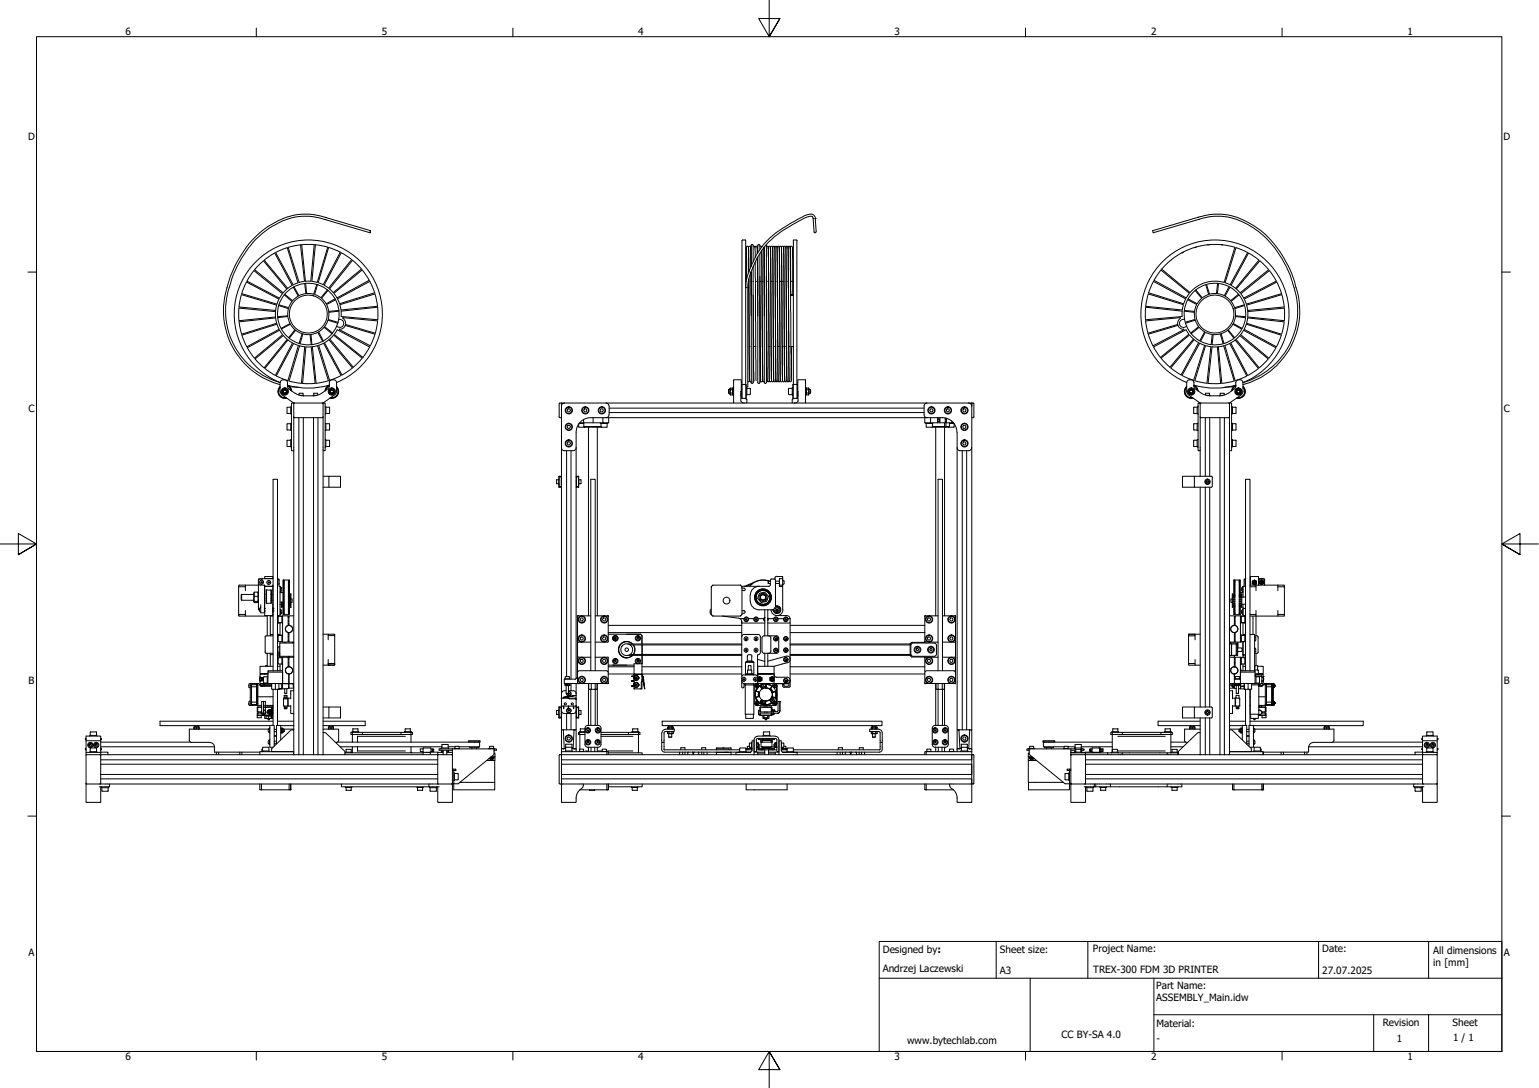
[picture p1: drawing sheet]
<svg xmlns="http://www.w3.org/2000/svg" width="420mm" height="297mm" viewBox="0 0 420 297" stroke-linecap="round" stroke-linejoin="round" font-family="sans-serif">
<defs><g id="words">
<g font-size="2.7">
<text x="34.2" y="9.6">6</text>
<text x="104.3" y="9.6">5</text>
<text x="174.2" y="9.6">4</text>
<text x="244.2" y="9.6">3</text>
<text x="314.3" y="9.6">2</text>
<text x="384.2" y="9.6">1</text>
<text x="7.7" y="38.1">D</text>
<text x="410.5" y="38.1">D</text>
<text x="7.7" y="112.4">C</text>
<text x="410.6" y="112.4">C</text>
<text x="7.8" y="186.7">B</text>
<text x="410.6" y="186.7">B</text>
<text x="7.7" y="260.9">A</text>
<text x="241" y="260.1">Designed by:</text>
<text x="273" y="260.1">Sheet size:</text>
<text x="298.4" y="260">Project Name:</text>
<text x="361" y="260">Date:</text>
<text x="391.3" y="260.5">All dimensions</text>
<text x="391.3" y="263.8">in [mm]</text>
<text x="410.6" y="260.9">A</text>
<text x="241" y="265.5">Andrzej Laczewski</text>
<text x="273" y="266">A3</text>
<text x="298.4" y="265.7">TREX-300 FDM 3D PRINTER</text>
<text x="361" y="266">27.07.2025</text>
<text x="315.7" y="270.1">Part Name:</text>
<text x="315.7" y="273.4">ASSEMBLY_Main.idw</text>
<text x="315.7" y="280.3">Material:</text>
<text x="377.5" y="280">Revision</text>
<text x="396.6" y="280.1">Sheet</text>
<text x="247.6" y="285.1">www.bytechlab.com</text>
<text x="289.8" y="283.5">CC BY-SA 4.0</text>
<text x="315.7" y="284.6">-</text>
<text x="381.4" y="284.6">1</text>
<text x="396.7" y="284.3">1 / 1</text>
<text x="34.2" y="289.4">6</text>
<text x="104.3" y="289.4">5</text>
<text x="174.2" y="289.4">4</text>
<text x="244.2" y="289.4">3</text>
<text x="314.3" y="289.4">2</text>
<text x="384.2" y="289.4">1</text>
</g>
</g></defs>
<!-- layer: Visible (ISO) -->
<g fill="none" stroke="#000" stroke-width=".27">
<path d="M88.7 59.9h.1M88.7 59.9a16.2 16.2 0 0 0-14.3 1.9 28.2 28.2 0 0 0-11.7 16.2 20.4 20.4 0 0 0 13.8 26.4M88.7 59.9l12.3 3.6M88.8 59.4h.1M88.8 59.4a17.1 17.1 0 0 0-15.5 2.4 30 30 0 0 0-11.6 17.7 20.9 20.9 0 0 0 14.8 25.5M88.8 59.4l12.4 3.6M222 59.7h.1M222 59.7a.79 .79 0 0 0-.5-.7 .79 .79 0 0 0-.8 .2 41.2 41.2 0 0 0-10.9 6.9 24.2 24.2 0 0 0-5.6 11.8v.6M222.6 59.6h.1M222.6 59.6l.2 3.6-.3 .3-.3-.1-.2-3.7M222.6 59.6a1.34 1.34 0 0 0-2.1-1 41.3 41.3 0 0 0-11.1 7.2 24.2 24.2 0 0 0-5.8 12.1v.6M327 59.4h.1"/>
<path d="M327 59.4l-12.3 3.6 .1 .4v.1l12.4-3.6M327 59.4a17.3 17.3 0 0 1 16.3 2.9 29.3 29.3 0 0 1 11.3 25.6 21.2 21.2 0 0 1-15.3 17.1M327.2 59.9h.1M327.2 59.9a16.6 16.6 0 0 1 15.9 3 29 29 0 0 1 11.1 23.8 20.5 20.5 0 0 1-14.9 17.7v2.5M67.4 76.8l8.9 4.6M69.3 73.9l-1.9 2.8M69.3 73.9l7.8 6.3M69.5 73.6l7.8 6.3M71.9 71.2l-2.4 2.5M71.9 71.2l6.4 7.7-1 1.1M75 69.1l-2.9 1.9 6.4 7.7M75 69.1l4.8 8.8"/>
<path d="M78.7 67.5l3 9.6M78.7 67.5l3.3-.7 1.1 10M79.8 77.9l-1.3 .8M80 77.7l-4.8-8.7 3.2-1.4 2.9 9.6-1.3 .6M80.1 78.4l1.3 2.4M80.3 78.3l1.3 2.4M82.4 66.8l1 10h1.4l1-10h-3.5M83.1 76.8l-1.4 .3M83.2 77.4l.3 2.7M83.4 77.3l.3 2.8 2 .2M86.1 66.8l3.3 .7M86.1 66.8l-.9 10"/>
<path d="M86.5 77.6l-.8 2.6M86.7 77.7l-.8 2.6M88.5 77.9l1.2 .8M88.5 77.8l4.7-8.8 1.9 1.2 .9 .7-6.3 7.8M89.4 79.1l-1.8 2.2-1.7-.9M89.5 67.5l-2.9 9.6-1.5-.3M89.5 79.3l-1.7 2.1M92.9 68.8l-3.2-1.2-2.8 9.5M92.9 68.8l-4.7 8.9-1.3-.5M96.3 71.1l2.4 2.4-7.7 6.4-1-1zM101 76.8l1.3 3.2M101 76.8l-8.9 4.8 .6 1.3 9.6-3"/>
<path d="M101.2 63l-.2 .5zM203.5 65.6h.1M203.5 65.5h-.7l-.2 .2v43.1M203.6 78.5h.1M203.6 65.6v39.4M203.6 76.8h.1M203.8 67.5v8.6M204.2 78.5h.1M204.2 78.5v27l-.5 .1M204.3 67.7v-.2a.34 .34 0 0 1 .5-.2 .34 .34 0 0 1 .1 .5l.1 5M204.3 67.5l.1 6.8M204.4 74.3l-.1-6.1a.55 .55 0 0 0 .1-.6 .55 .55 0 0 0-.6-.3l-.2 9.5"/>
<path d="M204.4 76.2l.2 27.7M204.4 76.8h.1M204.5 76.1l.2 27.6a.35 .35 0 0 0 0 .4 .35 .35 0 0 0 .4 .1M205 74.3l.1 12M205 67.5v5.3M205 67l.3-.3 .3 .3M205 74.3l.1 6.3M205 76.8h.1M205.1 67.2l-.2 .5M205.1 67v5.6M205.1 74.2v30.2M205.6 72.8v31.6l-.3 .3-.3-.3"/>
<path d="M205.6 67.3l.5 .1 .1 2.9M205.6 67v4.4M205.6 76.8h.1M206.1 67.7a.38 .38 0 0 1 .5-.5 .38 .38 0 0 1 .2 .7v1.3M206.2 71.6l.2 32.3M206.2 76.8h.1M206.8 67.5v1.6M206.8 70.3l.1 16M206.8 70.3l.1 10.3M206.8 76.8h.1M206.9 67l.3-.3 .3 .3M206.9 67.2l-.1 .5"/>
<path d="M206.9 67v2M207.5 69.2v35.2l-.3 .3-.3-.3v-34.2M207.5 75.4l.1 28.3a.32 .32 0 0 0 .3 .5 .32 .32 0 0 0 .3-.5M207.5 67.3l.2-.1 .2 .3M207.5 76.8h.1M207.5 67v1.1M208 76.8h.1M208.1 67.2l-.1 .2M208.5 67.5l.2 13.1M208.5 67.7l.2 18.6M208.6 76.8h.1M209.2 66.8v.2"/>
<path d="M209.2 67v37.4l-.3 .3-.2-.3v-37M209.2 75.4l.2 26.8a2.29 2.29 0 0 0 .3 2.1l.2-.1 .2-.5M209.2 67.3l.2-.1a.84 .84 0 0 1 .3 1.2l.3 35.5M209.2 76.8h.1M209.7 67.5l.4 36.2a.35 .35 0 0 0 .2 .6 .35 .35 0 0 0 .3-.6M209.7 67.7v-.2a.29 .29 0 0 1 .3-.3 .29 .29 0 0 1 .3 .2l.3 36.5M209.8 76.8h.1M210.3 67.7l.1-.4a.43 .43 0 0 1 .5 .1 .43 .43 0 0 1 0 .5l.3 36M210.4 67.5l.3 36.5a.31 .31 0 0 0 .4 .2 .31 .31 0 0 0 .2-.5M210.4 76.8h.1M210.9 67.5l.3 32.2a11.3 11.3 0 0 0 .2 4.5l.4-.1v-.4M210.9 67.7l.2-.5a.42 .42 0 0 1 .5 .2 .42 .42 0 0 1-.1 .5l.3 36"/>
<path d="M211 76.8h.1M211.5 67.7l.3-.5a.45 .45 0 0 1 .4 .7l.2 36M211.6 67.5l.2 36.5a.32 .32 0 0 0 .5 .2 .32 .32 0 0 0 .1-.5M211.6 76.8h.1M212.2 67.5l.3 36.4a.32 .32 0 0 0 .4 .3 .32 .32 0 0 0 .1-.5M212.2 67.7l.1-.5a.42 .42 0 0 1 .5 .2 .42 .42 0 0 1-.1 .5l.3 36M212.2 76.8h.1M212.7 67.7v-.1a.3 .3 0 0 1 .2-.4 .3 .3 0 0 1 .4 .2l.3 36.5M212.8 67.5l.2 32.9a8.7 8.7 0 0 0 .2 3.9l.4-.2v-.4M212.9 76.8h.1M213.4 67.5l.2 36a.46 .46 0 0 0 0 .5 .46 .46 0 0 0 .5 .2l.1-.5M213.4 67.7l.2-.5a.45 .45 0 0 1 .3 .7l.3 36"/>
<path d="M213.4 76.8h.1M213.9 67.5l.3 36a.4 .4 0 0 0 0 .6 .4 .4 0 0 0 .6 0v-.4M213.9 67.7v-.1a.3 .3 0 0 1 .2-.4 .3 .3 0 0 1 .4 .2l.3 36.5M214 76.8h.1M214.6 67.5l.2 36a.46 .46 0 0 0 0 .5 .46 .46 0 0 0 .5 .2l.2-.5M214.6 67.7l.2-.5a.45 .45 0 0 1 .3 .7l.3 36M214.6 76.8h.1M215.1 67.5l.4 36.2a.31 .31 0 0 0 .1 .5 .31 .31 0 0 0 .4-.3l.2-9.3M215.1 67.7v-.1a.3 .3 0 0 1 .2-.4 .3 .3 0 0 1 .4 .2l.3 36.5M215.2 76.8h.1M215.7 67.7a.36 .36 0 0 1 .4-.5 .36 .36 0 0 1 .2 .6l.2 12.8M215.8 67.5l.1 13.1"/>
<path d="M215.8 76.8h.1M216.4 76.8h.2M216.6 65.6v39.4M216.6 65.6h.1M216.7 65.5h.7l.2 .2M217.6 65.7v39.3M313.6 79.9l9.5 3M314.9 76.8l8.8 4.8M314.9 76.8l-1.3 3.2M317.1 73.5l7.8 6.4a9 9 0 0 1 9.3-2.8M319.6 71.1l-2.4 2.4M319.8 70.9l-.2 .2"/>
<path d="M322.7 69l-2.9 1.9M322.7 69h.1M322.9 68.9l-.2 .1M326.1 67.5h.1M326.1 67.6l-3.1 1.2M326.3 79.3l1.7 2.1M326.3 79.3l-1.1 1.1-.8 1.2M326.4 67.5h.1M326.4 67.5l-.3 .1M326.5 79.1l1.7 2.2M326.5 79.1l1.3-.8 1.4-.6 .7 2.6M329.8 66.8v.1"/>
<path d="M329.8 66.8l-3.4 .7M330.1 66.9h-.3M330.1 66.8h.1M330.1 66.8h3.4M333.5 66.9h.3M333.5 66.8h.1M333.8 66.8l3.4 .7M334.5 77.2l3-9.6 .5 .2 2.6 1.2-4.7 8.7M334.5 77.2l1.3 .6M335.5 78.3l-1.2 2.4M335.6 78.3l-1.4-.6-1.5-.3-.3 2.7M336.1 77.9l1.2 .8"/>
<path d="M337.1 67.5l-2.9 9.6M337.6 78.9l1 1.1M340.9 69.1l-4.8 8.8M340.9 69.1l2.8 1.9M343.7 71l-6.4 7.7M343.9 71.2l-6.4 7.7M344 71.2l2.4 2.5M346.3 73.6l-7.7 6.3M346.5 73.9l-7.7 6.3M346.6 73.9l1.9 2.9-9 4.6-.7-1.2M65.2 84.1l10 1v1.4l-10 1.1zM65.9 80.5l-.7 3.3 10 1 .3-1.5"/>
<path d="M65.9 80.4l9.6 2.9M66 80.2l1.3-3.2 8.8 4.6M66 80.2l9.6 2.8 .6-1.3M66 91.5l1.4 3.2M66.1 91.5l9.5-3 .6 1.4-8.8 4.8M69.6 98l2.5 2.4M69.7 98l7.7-6.4 1 1-6.3 7.8M75.2 86.8l-9.9 1.1 .7 3.3M75.2 86.8l.3 1.5-9.5 2.9M76.1 83.4l2.6 .9M76.3 90.2l-8.7 4.7M76.3 90.2l.9 1.2"/>
<path d="M77.1 80.2l-.8 1.2M77.2 91.4l-7.8 6.4-1.9-2.9M77.6 80.5l2.1 1.8-.9 1.7-2.7-.8M77.7 80.3l2.2 1.8 1.5-1.2M78.5 86.4l-2.7 .3M78.6 86.4l.6 1.9-2.4 1.3M78.7 84.3l-.1 1.9-2.8 .3M79.2 88.5l-2.4 1.3M79.3 88.5l1.2 1.5-1.7 2.2M79.9 93.6l-1.3-.8-6.3 7.8M79.9 93.6l-4.7 8.9M81.5 94.3l-2.9 9.6"/>
<path d="M81.5 94.3l-1.4-.5-4.7 8.8M82.5 91.1l-1.8-.9-1.7 2.1M82.5 91.1l-.8 2.6M83.5 80.2l-1.9 .5M84.6 91.3l-1.9-.1-.8 2.6M84.6 91.4l.4 2.7M86.7 94.3l3 9.7-3.4 .6-1-9.9 1.4-.3M87 94.3l1.3-.6 4.8 8.8M87 90.6l1.3 2.5M87 94.3l3 9.5M87.8 81.5l1.3 1.5 2.4-1.4M88.1 93.1l-1.4-2.4-1.8 .6 .3 2.8"/>
<path d="M88.5 89.4l-1.5 1.2M88.5 89.4l2.1 1.7M88.6 93.6l1.2-.8 6.4 7.7-2.8 1.9zM88.6 89.2l2.2 1.7M89.2 83.2l.5 1.8M89.7 87.2l2.6 .8M89.8 85.3l-.2 1.9M91.1 91.5l-1.1 1.1 6.4 7.7 2.4-2.5M91.1 91.5l7.8 6.3M91.2 80.1l7.7-6.4 1.9 2.8-8.8 4.8-.8-1.2M91.2 91.3l7.8 6.3 1.9-2.9M91.6 81.8l-2.4 1.3"/>
<path d="M92 90.1l-.8 1.2M92.1 90l8.8 4.7M92.2 88.3l-2.7-.8-.9 1.7M92.5 87.2a1.11 1.11 0 0 1 1.3 1.4 1.11 1.11 0 0 1-1.9 .4M92.5 84.8l-2.7 .2M92.5 84.9l-2.7 .4M92.7 89.8v.2l8.4 4.4M92.8 83.2l9.6-2.9 .7 3.3-10 1.1zM93.1 85v1.4M93.2 84.9l9.9-1v3.4M93.2 86.4l9.9 .9M93.7 86.7l9.4 .9-.7 3.4-8.1-2.4v-.8l-.6-.9"/>
<path d="M93.7 86.7l-.1 .2M94.2 88.8l8.2 2.4M94.2 88.9l-.7 .8-.7 .2M102.4 91.3l-1.3 3.2M204.5 94.6h.1M205.6 80.6l.2 23.3M205.7 94.6h.1M206.3 94.6h.1M207.5 80.6l.1 23.3M207.5 94.6h.1M208.1 94.6h.1M209.2 80.6l.2 23.3"/>
<path d="M209.3 94.6h.1M209.9 94.6h.1M210.5 94.6h.1M211.1 94.6h.1M211.7 94.6h.1M212.3 94.6h.1M212.9 94.6h.1M213.6 94.6h.1M214.1 94.6h.1M214.7 94.6h.1M215.3 94.6h.1M215.9 80.5l.6 .1z"/>
<path d="M215.9 94.6h.7M312.8 87.6l.6 3.4M313.5 91.3l1.3 3.2M321.6 88.9l.5 .6 1 .4M321.6 88.8l-8.1 2.4M322.2 86.9l-.5 .6-.2 1.1-8.1 2.4M322.2 86.9v-.2l-9.5 .9M322.7 84.6l-9.9-1 .7-3.4 9.5 3-.2 1.5M322.7 84.9l-9.9-1-.1 3.4M322.7 86.4l-10 .9M322.7 85v1.4M323.1 89.8l.1 .2-8.4 4.4"/>
<path d="M323.4 87.2a1.11 1.11 0 0 0-1.3 1.4 1.11 1.11 0 0 0 1.8 .4M323.4 87.2l.2 .8M323.7 81.6l-.5 1.3M323.8 90l-8.9 4.7 .6 1 1.3 1.9 7.7-6.3M323.8 90.1l.8 1.2M324.1 87.9l.1 .2M324.7 80.1l-7.7-6.4-2 2.8 8.8 4.8 .9-1.2M324.7 91.5l-7.7 6.3M324.8 91.5l1 1.1-6.4 7.7-2.4-2.5M326 85.3l-2.7-.3 .1 2.2M326.1 85.3l.2 1.9M326.2 87.2l-2.6 .8"/>
<path d="M326.3 87.4l-2.6 .8 .6 1.6 .8 1.1 2.1-1.7M326.3 87.5l1 1.7M326.6 83.1l-2.4-1.3-.5 1.4-.4 1.5 2.8 .3M326.7 83.2l-.6 1.8M327.2 93.6l-4.7 8.7M327.3 93.6l-1.2-.9-6.4 7.7M327.3 89.4l-2.1 1.7M327.4 89.4l1.5 1.2M328.1 81.5l-1.3 1.5-2.4-1.4M328.9 90.6l-1.3 2.5-1.3-.9-1.1-1.1M328.9 94.3l-3 9.5M328.9 94.3l-1.4-.6-4.8 8.8"/>
<path d="M329.1 90.7l-1.3 2.5 1.4 .6 1.5 .3M329.1 90.7l1.9 .6-.4 2.8M329.1 94.3l-2.9 9.7 3.4 .6M329.2 94.4l1.4 .3-1.1 9.9M330 80.4l-1.8 .9M331.2 91.4l-.3 2.7M332.1 80.1l.4-2.7h-1.6l-1.5 .2 .8 2.6M332.2 80.1l-2 .2M332.4 80.2l1.9 .5M332.6 94.7l1 9.9M332.7 94.7l1.4-.3 2.8 9.6-3.3 .7M333.1 91.2l.9 2.6-1.5 .3h-1.6"/>
<path d="M333.2 91.2l-2 .1M333.4 91.1l.7 2.6M334.4 94.3l1.3-.5 4.7 8.8M334.4 94.3l2.8 9.6M334.5 80.8l1.3-2.4 1.3 .9 1.1 1.1-2.2 1.7-1.5-1.2M335.1 90.2l-1.7 .9M335.2 90.2l1.7 2.2-1.3 .8-1.4 .6M335.3 90l1.8 2.2M336 93.6l4.6 8.9M336.1 82.3l.9 1.7 2.7-.8M337.1 84.3l.2 1.9 2.7 .3M337.2 92.8l6.3 7.8"/>
<path d="M337.2 92.8l-1.2 .8M337.2 86.4l2.8 .3M337.3 86.4l-.6 1.9 2.4 1.3M338.3 80.5l-2.2 1.8M338.3 80.5l.8 1.3 .6 1.4M338.5 91.6l7.7 6.4M338.5 91.6l-1 1 6.2 7.8M338.7 91.4l.8-1.2 8.8 4.7M338.7 91.4l7.7 6.4 1.9-2.9M339 89.8l-2.4-1.3-1.3 1.5M339 89.9l-.8 1.2-1.1 1.1M339.7 83.4l-2.6 .9"/>
<path d="M339.8 83.5l.3 1.5v1.5M340 86.7l-.3 1.5-.6 1.4M340.3 83.3l.3 1.5 10-1M340.6 85.1l10-1v3.5l-10-1.1zM346.2 98l-2.4 2.4M349.8 91.5l-9.6-3-.5 1.4 8.7 4.8M349.8 91.5l-1.3 3.2M349.8 80.2l-9.5 2.8-.6-1.3M349.9 80.2l-1.3-3.2-8.9 4.6M349.9 80.4l-9.5 2.9M350 80.5l.6 3.3M350.5 87.9l-9.9-1.1-.3 1.5 9.5 2.9"/>
<path d="M350.6 87.9l-.7 3.3M72.3 100.6l2.9 1.9M75.4 102.6l3.2 1.3M76.5 104.4v2.5M76.5 104.4a20.2 20.2 0 0 1-8.4-31 20.2 20.2 0 0 1 32.1 0 20.2 20.2 0 0 1-8.3 31v2.5M76.5 105.8a1.68 1.68 0 0 0-.2 1.9 1.68 1.68 0 0 0 1.8 .8M76.5 105.5a1.87 1.87 0 0 0-.4 2.3 1.87 1.87 0 0 0 2.2 .9M76.5 105.6a1.81 1.81 0 0 0-.3 2.2 1.81 1.81 0 0 0 2 .8M76.5 106.9l.4 .8M76.9 107.7l3.3 2.3h8M77 106.4l.8-.4 .7 .4v.9l-.7 .5-.8-.5zM77.3 103.7a.92 .92 0 0 1 1.2 .8"/>
<path d="M77.3 103.7a.79 .79 0 0 0-.8 .8M78.4 111.3v1.5M78.4 115.8v1.5M78.4 112.8l.1 .1M78.4 117.3l.1 .1M78.5 111.2l-.1 .1M78.5 115.7l-.1 .1M78.5 105.2l.8 .8 .3 .7M78.5 105.4l.6 .5 .3 .7M78.5 104.4v1.3l.3 .5 2.2 1.4 1.9 .5-1-.2M78.5 112.9h.9M78.5 111.2h.9"/>
<path d="M78.5 117.4h.9M78.5 115.7h.9M79.1 105.6l2.4 .1M79.6 111h-.2v2h.2M79.6 115.6h-.2v1.9h.2M80.1 113.8l.3 .2M80.2 114h8M80.4 110l-.3 .3M81.6 114v92M82.3 104.6l.9-9.9-1.4-.3-2.9 9.6 3.4 .7M82.6 104.6l.9-9.9h1.5l1 9.9M82.7 107.4h-1v.5"/>
<path d="M82.7 107.4v.5M82.8 114v92M82.8 108.1h2.7M85.6 114v92M85.7 107.4h1M85.7 107.4v.5M86 104.7h-3.4M86.4 107.9l-.9 .2M86.7 107.4v.5M86.8 114v92M88 110l.2 .3M88.2 113.8l-.2 .2"/>
<path d="M88.2 110h.6v13h-.6M88.2 110v90M88.7 106.8l.5-1.2 .7-.4a20.3 20.3 0 0 1-11.4-.1l.6 .5 .5 1.2M88.8 111h.2v2h-.2M88.8 115.6h.2v1.9h-.2M89 112.9h.9M89 111.2h.9M89 117.4h.9M89 115.7h.9M89.8 106.4l.8-.4 .8 .4v.9l-.8 .5-.8-.5zM89.9 105.5l-.4 .6a7.2 7.2 0 0 1-3 1.8l-.9 .2M89.9 105.4l-.7 .5-.3 .7"/>
<path d="M89.9 105.2l-.7 .5-.4 1M89.9 111.2l.1 .1M89.9 115.7l.1 .1M89.9 104.4v1.1M90 111.3v1.5M90 115.8v1.5M90 112.8l-.1 .1M90 117.3l-.1 .1M91.1 103.7a.89 .89 0 0 0-1.2 .8M91.1 103.7a.79 .79 0 0 1 .8 .8M91.4 107.7l-3.2 2.3M91.8 105.6a1.81 1.81 0 0 1 .4 2.2 1.81 1.81 0 0 1-2.1 .8"/>
<path d="M91.8 105.5a1.87 1.87 0 0 1 .4 2.3 1.87 1.87 0 0 1-2.1 .9M91.8 105.8a1.68 1.68 0 0 1 .2 1.9 1.68 1.68 0 0 1-1.7 .8M91.9 106.9l-.4 .8M93.1 102.5l-3.2 1.4M152.7 113.8l.6 .2M153.3 110.2v-.2h-.4l-.2 .3v3.5M154.1 110a.79 .79 0 0 0-.8 .8M155.1 111.6h.4l.3 .4-.3 .4h-.4l-.3-.4zM155.1 116.1h.4l.3 .4-.3 .5h-.4l-.3-.5zM158 116.5l.1 .1M158 115.7v.8M158.1 115.6h1.3"/>
<path d="M158.2 115.4h6.4M159.3 114.5v.9M159.4 115.4v1l.2 .2M159.4 116.4h4.7M159.6 111.6h.4l.2 .4-.2 .4h-.4l-.3-.4zM160.7 116.6v51.5M161.9 114v1.4M163.1 116.6v51.5M163.9 115.4v.2h2v-.2M164 111.6h.5l.2 .4-.2 .4h-.5l-.2-.4zM164.1 115.6v.9M164.1 116.5l.1 .1"/>
<path d="M164.6 114v1.4h1.6v-1.4M165.4 110a.79 .79 0 0 1 .8 .8M165.7 115.6v.9M165.7 116.5l-7.6 .1M166.2 113.2a.79 .79 0 0 1-.8 .8M166.3 112.6h86M166.3 111.4h86M166.3 110.9v2.3M198.9 106.3v1.1M198.9 106.3h.4M198.9 107.4h.4M199.4 106v1.8"/>
<path d="M199.4 107.3h.6M199.4 106.4h.6M199.4 106h.6M199.4 107.8h.6M200 106v1.8M200 106l.1 .2M200.1 107.6l-.1 .2M200.3 105.8h-.2v2.1h.2M200.3 110h-47v89.2M202.2 107.4h.3M202.2 108.1l.3 .1M202.4 106.3h.1"/>
<path d="M203.4 108.8l.5 .3v.9h-3.6v-6.3h2.1l-.2 5.8 .6 .5h.5M203.6 105.1v3.7M203.7 105.8h.2v2.1h-.2M203.7 105h-1.2v3.7l1.1 .1M203.7 105.1l-.1 3.7M203.9 106l1 .1M203.9 107.7h.9M203.9 110h12.4M204.7 103.7l-.3 .6-.2-.1M204.9 106.1v1.5M204.9 107.6l-.1 .1M205.9 103.7l-.3 .5"/>
<path d="M207.6 103.7l-.1 .5M208.2 103.9l-.2-35.5 .2 32.3a7.2 7.2 0 0 0 .2 3.5h.3M209.4 103.7l-.2 .5M215.3 107.6l.1 .1M215.3 106.1v1.5M215.4 106l-.1 .1M215.4 106h.9M215.4 107.7h.9M216.5 105.8h-.2v2.1h.2M216.5 105h1.2l-.1 3.8M216.5 105v3.8M216.5 108.8h1.1"/>
<path d="M216.7 108.8l-.4 .3v.9h.6M217.6 105v3.8M217.7 106.3h.1M217.7 107.4h.2M217.8 103.7h2.1v6.3h-3h.5l.5-.4zM217.9 108.1l-.2 .1M219.9 105.8h.2v2.1h-.2M219.9 110h45.4v89.2M220.1 107.6l.1 .2h.5M220.2 106v1.8M220.2 106l-.1 .2M220.2 107.3h.5"/>
<path d="M220.2 106.4h.5M220.2 106h.5M220.7 106v1.8M220.9 106.3h.3M220.9 107.4h.3M221.2 106.3v1.1M252.5 114v1.4h1.6v-1.4M252.7 115.4v.2h2v-.2M252.9 115.6v.9M252.9 116.5l.1 .1M253 116.6h1.4M253.1 110a.79 .79 0 0 0-.8 .9v2.3a.79 .79 0 0 0 .8 .8"/>
<path d="M254.1 111.6h.4l.3 .4-.3 .4h-.4l-.3-.4zM254.6 116.5l-.1 .1M254.6 115.6v.9M254.6 116.4h3.3M255.5 116.6v51.5M256 114v1.4M256.2 114.3a.39 .39 0 0 1 .3 .4 .39 .39 0 0 1-.3 .4M256.6 114v1.4M257.3 114a4 4 0 0 1 3.9 4M257.3 114h-96a4 4 0 0 0-4 4v67.2M257.8 116.6h.3M257.9 116.4l-.1 .2h-3.4"/>
<path d="M257.9 115.4v1M257.9 116.6v51.5M258.1 114.3a.41 .41 0 0 1 .2 .4 .41 .41 0 0 1-.2 .4M258.1 114.1v1.3h-4M258.1 114.3h.1M258.1 115.1h.1M258.4 115.4h1.9M258.4 115.4l-.1 1M258.4 114.2v1.2M258.6 111.6h.4l.2 .4-.2 .4h-.4l-.3-.4zM259.2 116.4h-.9l-.2 .2h.9M259.2 115.4v1l-.2 .2"/>
<path d="M259.2 115.6h1.3M259.8 115v.4M260.2 115.2l-.4 .1M260.5 116.5l-1.5 .1M260.5 115.7v.8M261.3 118v81.2M263 111.6h.5l.2 .4-.2 .4h-.5l-.2-.4zM263 116.1h.5l.2 .4-.2 .5h-.5l-.2-.5zM264.4 110a.79 .79 0 0 1 .8 .8M265.3 114h.4M265.7 110l.2 .3v3.5M265.7 110h-.4v.9"/>
<path d="M265.9 113.8l-.2 .2M319.6 100.5l2.9 1.9M322.8 102.5l3.1 1.4M323.9 105.8a1.68 1.68 0 0 0-.2 1.9 1.68 1.68 0 0 0 1.8 .8M324 105.5a1.87 1.87 0 0 0-.4 2.3 1.87 1.87 0 0 0 2.1 .9M324 105.6a1.81 1.81 0 0 0-.4 2.2 1.81 1.81 0 0 0 2.1 .8M324 104.5a1 1 0 0 1 1-.8 1 1 0 0 1 .9 .8M324 106.9l.4 .8M324.4 107.7l3.3 2.3h8l3.3-2.3M324.4 106.4l.8-.4 .8 .4v.9l-.8 .5-.8-.5zM325.9 111.3v1.5M325.9 115.8v1.5"/>
<path d="M325.9 112.8l.9 .1M325.9 117.3l.9 .1M325.9 105.2l.9 .8 .2 .7M325.9 105.2l.9 .8 .3 .8M325.9 105.4l.7 .5 .3 .7M325.9 104.4l.2 1.6 1.9 1.4M326 105.1a20.3 20.3 0 0 0 11.4 .1l-.7 .4-.5 1.2M326.8 111.2l-.9 .1M326.8 115.7l-.9 .1M327.1 111h-.3v2h.3M327.1 115.6h-.3v1.9h.3M327.7 110.2v-.2h-.6v13h.6"/>
<path d="M327.7 114h8M327.7 110.2v19.8M327.7 113.8l.2 .2M327.9 110l-.2 .3M328 107.3l.9 .5 1.4 .3M329.1 114v16M329.1 107.9v-.5h1l.1 .5M329.4 107.9l1 .2M329.8 104.6l1.1-9.9h1.5l.8 9.9M329.9 104.7h3.4M330.3 114v16M333.1 114v92"/>
<path d="M333.2 107.4l-.1 .5M333.2 107.4h1v.5M333.9 107.9l-1 .2M334.3 114v92M335.4 110l.3 .3M335.7 113.8l-.3 .2M335.7 110.2v-.2h.5v13h-.5M335.7 110.2v89M336.2 111h.3v2h-.3M336.2 115.6h.3v1.9h-.3M336.5 111.2l.9 .1M336.5 115.7l.9 .1"/>
<path d="M336.7 105.6l-2.3 .1M337.3 106.4l.8-.4 .8 .4v.9l-.8 .5-.8-.5zM337.4 104.4l-.2 1.6-2.3 1.6-1.4 .4-3.2 .1M337.4 105.4l-.6 .5-.4 .7M337.4 105.2l-.6 .5-.5 1M337.4 112.8l-.9 .1M337.4 117.3l-.9 .1M337.4 111.3v1.5M337.4 115.8v1.5M338.1 103.7h.5M338.2 103.7a.79 .79 0 0 0-.8 .8M338.6 103.7a.79 .79 0 0 1 .7 .8"/>
<path d="M339.3 106.9l-.4 .8M339.4 105.6a1.81 1.81 0 0 1 .3 2.2 1.81 1.81 0 0 1-2 .8M339.4 105.5a1.87 1.87 0 0 1 .3 2.3 1.87 1.87 0 0 1-2.1 .9M339.4 105.8a1.68 1.68 0 0 1 .2 1.9 1.68 1.68 0 0 1-1.8 .8M339.4 104.4a20.2 20.2 0 0 0 8.3-31 20.2 20.2 0 0 0-32.1 0 20.2 20.2 0 0 0 8.4 31v2.5M340.4 102.6l-3.2 1.3M343.5 100.6l-2.8 1.9M78.4 121.8l.1 .1M78.5 120.2l-.1 1.6M78.5 121.9h.9M78.5 120.2h.9M79.6 120h-.2v2h.2"/>
<path d="M80.2 123h-.6v-13h.6v89.2M88.2 133h4.8v-3h-3.2v3M88.2 130h1.6M88.8 120h.2v2h-.2M89 121.9h.9M89 120.2h.9M89.9 120.2l.1 1.6M90 121.8l-.1 .1M152 131h.5M152 131v1M152.5 132.1h-.5M152.6 132.3l.1 .7"/>
<path d="M152.7 130.9v1.4M152.7 130h.5v.2h-.5zM152.7 132.8h.5v.2h-.5zM152.7 130.2v2.6M152.7 130l-.1 .9M153.2 131.8h.1M153.2 131.2h.1M153.2 130.2v2.6M153.2 133h.1M153.2 130h.1M153.3 122.3a.79 .79 0 0 0 .8 .7M154.1 123h2.4"/>
<path d="M154.7 123v61.7M155.1 120.6h.4l.3 .4-.3 .5h-.4l-.3-.5zM155.9 123v62.4M157.3 122.3a.79 .79 0 0 1-.8 .7M157.3 131.8h.1M157.3 131.2h.1M157.3 133h.1M157.3 130h.1M157.4 132.8h.5v.2h-.5zM157.4 130h.5v.2h-.5zM157.9 130.9v1.4M157.9 130l.1 .9"/>
<path d="M157.9 130.2v2.6M158 132.3l-.1 .7M158.1 132.1h.5M158.1 131h.5M158.6 131v1M158.6 132v.1M261.3 122.3a.79 .79 0 0 0 .8 .7h2.3a.79 .79 0 0 0 .8-.7M262.7 123v76.2M263 120.6h.5l.2 .4-.2 .5h-.5l-.2-.5zM263.9 123v76.2M325.9 121.8l.9 .1M326.1 130h4.7l.2 .2v2.6l-.2 .2h-4.7z"/>
<path d="M326.1 130h-3.3v3h3.3M326.8 120.2h-.9v1.6M327.1 120h-.3v2h.3M327.7 133v60M329.1 133v60M329.5 131.3h.3v.5h-.3zM330.3 133v60M336.2 120h.3v2h-.3M336.5 120.2h.9v1.6M337.4 121.8l-.9 .1M67 159.8l-1.8 .1v8.2l1.8 .1v-.4h-1.8M70.5 159.8h-3.5v.4l-1.8 .1"/>
<path d="M70.6 159.3l.5 .5M70.8 158.1h-.3v8.4h.4M71.1 159.8h1.2v.3h2.2v-.3M71.1 158h3.4M71.1 158.5l.3-.3 .3 .3M71.1 158l-.5 .5M71.3 158.8h.3v.4h-.3zM72.2 159.8v7.5h-1v-2.2M72.3 157.4h2.2v.6h-2.2zM73.2 158.9l.3-.1v.4h-.2zM75.8 158l.3 .5M75.8 158.6v.7"/>
<path d="M75.9 158.1h.3v.4M76.1 159.3l-.3 .4M76.2 158.5v1.6h.3v8.2M77.3 158.4v9.4M77.3 158.4l.2 .1M77.5 158.5v9.1M77.5 159.3h.1M77.5 158.7h.1M77.5 158.6h.1M77.5 158.5h.1M77.5 159.9h.1M77.5 159.7h.1"/>
<path d="M77.5 159.5h.1M77.5 159.1h.1M77.5 158.9h.1M77.5 158.8h.1M77.5 158.4h1.2v9.4h-1.2zM78.7 159.3h.1M78.7 158.7h.1M78.7 158.6h.1M78.7 158.5h.1M78.7 159.9h.1M78.7 159.7h.1M78.7 159.5h.1"/>
<path d="M78.7 159.1h.1M78.7 158.9h.1M78.7 158.8h.1M78.8 158.5v5.5M78.9 158.4v9.4M78.9 158.4l-.1 .1M194.6 159.8h7.6M194.6 159.9v-.1l-.4 .4M202.2 159.8l.4 .4-.2 .1M202.2 159.8l-.1 .1M205.4 159.4l-1.6 .7M209.7 158.7v.6"/>
<path d="M209.7 159.3h.6M209.7 158.7h.6M210 158.7a4.7 4.7 0 0 0-5.3 1.4M210.1 158.7l-1.2-.3h-1.3l-4.3 1.7M210.3 159.7l.1-1.5 1.1-.1 .2 .4v7M210.3 159.7l-.4 .4M211.6 157.8v.4M211.7 159.3h1.1M211.7 158.7h1.1M212 157.3l-.4 .5M212 157.4h1.7v.6M212.8 158h.9v1.8h-.9z"/>
<path d="M213.7 158.4l.3 .2 .1 .6M213.7 159.8v.3h-.9v-.3v.3h.9v6.4M214.1 159.3l-.4 .3M336.9 158.4v4.1M336.9 158.4l.2 .1M337.1 158.5v4M337.1 158.7h.1M337.1 158.6h.1M337.1 158.5h.1M337.1 159.9h.1M337.1 159.5h.1M337.1 159.1h.1"/>
<path d="M337.1 158.9h.1M337.1 159h.1M337.1 159.2h.1M337.1 159.6h.1M337.1 158.4h1.2v9.4h-1.2zM338.3 158.7h.1M338.3 158.6h.1M338.3 158.5h.1M338.3 159.9h.1M338.3 159.5h.1M338.3 159.1h.1M338.3 158.9h.1"/>
<path d="M338.3 159h.1M338.3 159.2h.1M338.3 159.6h.1M338.4 158.5v2.8M338.5 158.4l.1 4.1M338.5 158.4v4.1M338.5 158.4l-.1 .1M340 158.5v.9v-.8M340 158.1h-.3v2M340.1 158l-.2 .1M341.2 159.8h9.4v8.3l-1.7 .1v-.4M341.2 158h.2"/>
<path d="M341.4 159.8v-2.4h2.2v2.4M341.9 159.2l.4 .4M342 158.6l-.1 .5M342.1 158.6l-.2 .1v.7l.6 .3 .5-.3v-.7l-.3-.2 .3 .3M342.6 158.4l-.5 .1 .4-.1 .1 .1M342.8 159.5l-.4 .1M342.9 159.8v.4h-1.7M343 158.9v.5M343.6 158l1.5 .1M343.7 159.8v-1.7h1.5v1.7M343.9 158.7l.5-.3 .6 .3v.6l-.6 .3-.5-.3zM343.9 158.7l.5-.4 .6 .4v.6l-.6 .3-.5-.3z"/>
<path d="M348.9 159.8v1.5M66 162.3v1.6M66 163.9h3.3M66 162.3h3.3M67 168.2h6M67 160.2v1.1M67 166.7v1.1M69.5 162.8v-1.1l-.2 .3 .1 2.4M69.5 161.7h.9M69.5 162.8h.9M69.5 164.2h.9M70.5 162l-.1-.3v2.8l-1.1-.1 .2-1.6"/>
<path d="M70.5 164.2v.2M70.9 166.2v.7l.3 .2M71.2 165.9l-.3 .3M72.2 166.2h.1M72.2 166.8h.1M72.2 160.1h.1M72.2 161.1h.1M72.2 165.1h.1M72.2 163.9h.1M72.2 162.3h.1M72.3 165.8v1.4M72.3 160.1h2.2v8h-2.2z"/>
<path d="M72.4 173.8v4.3M72.4 178.1l.3 .3M72.6 161.1h1.5v3.6h-1.5zM72.6 178.4h1.9M72.6 173.6h1.9M72.6 163.9h.2M72.6 162.3h.2M72.6 162.4h.2M72.6 163.4h.2M72.7 173.6l-.3 .3M72.8 161.1v3.6M73 168.1v5.5"/>
<path d="M73 178.4v3.5M73.8 173.2h.7M73.8 178.7h.7M73.8 168.2h.7M73.8 168.1v5.5M73.8 178.4v3.5M74 163.9h.1M74 162.3h.1M74 161.1v3.6M74 162.4h.1M74 163.4h.1M74.5 165.8v1.4"/>
<path d="M74.5 160.1h.1M74.5 161.1h.1M74.5 165.1h.1M74.5 163.9h.1M74.5 162.3h.1M74.5 167.8h.1M74.5 166.2h.1M74.5 166.8h.1M75.8 168.1h.7M75.8 169.8l.1 .3h.6M75.8 178.4h.6M75.8 173.6h.1v1.5"/>
<path d="M75.8 173.2h.7M75.8 178.7h.6M75.8 176.6h.4M75.8 178h.4M75.8 179.1h.6M75.9 168.4v1.4M75.9 179.7v1.5M76 175.1l1 .1M76 169.9l1 .1M76.4 176.5h-.2v1.8h.2M76.5 160.2v1.4M76.5 166.4v1.4"/>
<path d="M76.5 170v3.5M76.5 175.2v.4M76.5 179.2v.4M76.5 165h.3M76.5 161.8h.8M76.5 164.4h.8M76.6 160.3l.3 .3M76.6 166.5l.3 .3M76.8 164.4v1.4h.2v-1.4M76.9 166.8v.7l-.3 .1M76.9 160.6v.5M76.9 161.2l-.3 .3"/>
<path d="M77 173.5l-1 .1M77 168.3l-1 .1M77 179.6l-1 .1M77 165.1h.3M77 164.8h.3M77 164.7h.3M77 165.2h.3M77 165.4h.3M77.2 173.3h-.2v2h.2M77.2 168.1h-.2v2h.2M77.2 179.4h-.2v2h.2M77.2 168.1h1.5v2.7a1 1 0 0 0-.8 .9 1 1 0 0 0 .8 1v2.6h-1.5z"/>
<path d="M77.2 179.4h1.5v2.6a1 1 0 0 0-.8 1.1 1 1 0 0 0 1 .9v2.6h-1.7zM77.5 160.6h.1M77.5 167.4h.1M77.5 160.3h.1M77.5 167.6h.1M77.5 161.7h.1M77.5 167.6l-.2 .2M77.5 167.5h.1M77.5 167.3h.1M77.5 167.2h.1M77.5 167h.1M77.5 166.9h.1"/>
<path d="M77.5 166.7h.1M77.5 166.5h.1M77.5 166.3h.1M77.5 166.1h.1M77.5 165.8h.1M77.5 165.7h.1M77.5 165.3h.1M77.5 165.1h.1M77.5 164.8h.1M77.5 164.6h.1M77.5 164.3h.1M77.5 164h.1"/>
<path d="M77.5 163.7h.1M77.5 163.4h.1M77.5 163.1h.1M77.5 162.9h.1M77.5 162.5h.1M77.5 162.2h.1M77.5 161.9h.1M77.5 161.3h.1M77.5 161.1h.1M77.5 160.8h.1M77.5 160.1h.1M77.9 175.3v.3"/>
<path d="M78.7 173.8h.2M78.7 174.8h.2M78.7 175.2h.2M78.7 168.6h.2M78.7 169.6h.2M78.7 168.3h.2M78.7 179.9h.2M78.7 173.1l.2 .1M78.7 172.8h.2M78.7 160.6h.1M78.7 167.4h.1M78.7 160.3h.1"/>
<path d="M78.7 167.6h.1M78.7 161.7h.1M78.7 167.5h.1M78.7 167.3h.1M78.7 167.2h.1M78.7 167h.1M78.7 166.9h.1M78.7 166.7h.1M78.7 166.5h.1M78.7 166.3h.1M78.7 166.1h.1M78.7 165.8h.1"/>
<path d="M78.7 165.7h.1M78.7 165.3h.1M78.7 165.1h.1M78.7 164.8h.1M78.7 164.6h.1M78.7 164.3h.1M78.7 164h.1M78.7 163.7h.1M78.7 163.4h.1M78.7 163.1h.1M78.7 162.9h.1M78.7 162.5h.1"/>
<path d="M78.7 162.2h.1M78.7 161.9h.1M78.7 161.3h.1M78.7 161.1h.1M78.7 160.8h.1M78.7 160.1h.1M78.8 164v3.6M78.8 167.6l.1 .2M78.9 179.2v.2M78.9 170.3h-.2M78.9 170.6h-.2M78.9 170.7a.98 .98 0 0 1 1 1 .98 .98 0 0 1-1 1v2.6h1.3"/>
<path d="M79 162.8h.2M79 164.2h.2M79 165.1h.2M79 164.8h.2M79 162.6h.2M79 162.7h.2M79 163.1h.2M79 163.2h.2M79 163.6h.2M79 163.8h.2M79 164.3h.2M79 164.7h.2"/>
<path d="M79 165.2h.2M79 165.4h.2M79.2 162.5h-.2h.2M79.2 162.2h.2v3.6h-.2zM79.4 163.5h.4v1h-.4M79.9 175.3v.3M80.2 168.1h-1.3v2.6M80.2 179.4h-1.3v2.6a.98 .98 0 0 1 1 1 .98 .98 0 0 1-1 1M80.2 175.6h-3.8v3.6h3.8M88.2 173.2h1.4M89.6 173.5v-.3h1.8v8.3l-3.2 .1M89.6 173.5l1.8 .1"/>
<path d="M89.6 173.5v1.2M157.7 175.1l.2 .2h3.4M157.8 168.1l-.1 .2M157.9 179.4h3.4M157.9 179.4l-.2 .2M158.6 168.7h.5l.2 .4-.2 .4h-.5l-.2-.4zM158.6 173.9h.5l.2 .4-.2 .4h-.5l-.2-.4zM161.3 168.1h-3.6v15.4M162.5 168.1h3.6v7M162.5 175.3h3.4M162.5 179.4h3.4M164.7 168.7h.5l.2 .4-.2 .4h-.5l-.2-.4z"/>
<path d="M164.7 173.9h.5l.2 .4-.2 .4h-.5l-.2-.4zM165.9 168.1l.2 .2M165.9 179.4l.2 .2M166.1 179.6v7l-11.9 .1 1.4-.1M166.1 170.7h36.4M166.1 172.7h36.4M166.1 173.2h8.8l.4 .3v2.3M166.1 175.1l-.2 .2M167.8 174h.3v.5h-.3zM167.9 174.1l.3 .2-.1 .2-.3-.2zM171.1 175.1a2.25 2.25 0 0 0-2.3 2.3 2.25 2.25 0 0 0 2.3 2.2M171.3 178.9h31.2"/>
<path d="M171.3 175.8h31.2M172 176.1h30.5M172 178.7h30.5M172.6 175.8a2.19 2.19 0 0 0-3.1 0 2.19 2.19 0 0 0 0 3.1 2.19 2.19 0 0 0 3.1 0M172.7 175.8a2.25 2.25 0 0 0-3.2 0 2.25 2.25 0 0 0 0 3.2 2.25 2.25 0 0 0 3.2 0M172.9 176.1l.4 1.3-.4 1.3M172.9 176.1l.5 1.3-.5 1.3M174.1 174h.2v.5l-.4-.2zM175.3 178.9v9.2h-2.2v-.7M175.3 176.1v2.6M175.3 178.9l-.1 2.3M193.9 167.1l.4 .8"/>
<path d="M193.9 167v.2M194.1 166.3l-.2 .7M194.2 167.8l.4 .4M194.3 160.3l-.1-.1 .1 7.6M194.6 168.1v.1h7.6M197.2 168.2l4.8 .7M202 168.9l.4 .4 .1 .5M202 168.9h1.1a.61 .61 0 0 0 .6 .8 .61 .61 0 0 0 .6-.8h1.5a.63 .63 0 0 0 .6 .8 .63 .63 0 0 0 .6-.8h1.5v.5l.3 .2M202.4 160.1h7.5M202.5 169.7v14.9M202.5 170.1h6.3M202.6 160.6l.8 .2v.3l-.3 .2"/>
<path d="M202.6 166.7l.7 .1 .2 .3-.2 .3h-.7M202.6 160.2l-.2 7.6M202.6 167.8l-.4 .4-.1-.1M202.6 161.2h.5M203.1 166.7l.2 .1M203.2 168.9l.5-.4 .6 .4M203.6 168.9l.4 .2-.2 .2-.3-.2zM203.6 174.2h.2v.4l-.3-.2zM203.6 177.3l.4 .2-.2 .2-.3-.2zM204 179.1v1.4M204.4 178.7l-.4 .5M204.5 178.7h.4"/>
<path d="M204.8 162.5v1.6M204.9 164.1a2.38 2.38 0 0 0 2.3 2.4h3.7l.5-.3M204.9 178.7l.4 .5M205.2 179.1v1.4M205.8 168.9l.6-.4 .6 .4M206.3 168.9l.3 .2-.1 .2-.3-.2zM206.3 174.2l.3 .2-.1 .2-.3-.2zM206.3 177.3l.3 .2-.1 .2-.3-.2zM207.2 160.1a2.38 2.38 0 0 0-2.3 2.4M207.3 162l1.5-.3 1 1.1-.5 1.4-1.5 .3-1-1.1zM207.6 173.8v4.3l-.2 .5-.6 .1v5.9M207.6 173.8l-.2-.4-.4-.2h-3.9l-.4 .2-.2 .4"/>
<path d="M208 177.8l.2 .4 .4 .2M208.6 173.6h3.4M208.6 178.4h3.4M208.6 173.6l-.4 .2-.2 .4v3.6M208.8 166.5v7.1M208.8 178.4v3.5M208.8 168.5l-.2 .4M208.8 168.6l-.2 .5 .2 .4M209.6 169.4l.1-.5h1.5a.63 .63 0 0 0 .6 .8 .63 .63 0 0 0 .6-.8h1.5a.63 .63 0 0 0 .6 .8 .63 .63 0 0 0 .6-.8h.6v1.2h-6.1M209.6 166.5v7.1M209.6 178.4v3.5M209.6 168.8v.5"/>
<path d="M209.6 168.7l.1 .2M209.8 173.6l.5 .2 .1 .4v3.6M210.4 177.8l-.1 .4-.5 .2M210.5 166.5a1.62 1.62 0 0 0 1.6 1.6 1.62 1.62 0 0 0 1.6-1.6M211.2 168.9l.6-.4 .6 .4M211.6 165.9l-.2 .2M211.7 165.1l.5 .6M211.7 168.9l.3 .2-.1 .2-.3-.2zM211.7 174.2l.3 .2-.1 .2-.3-.2zM211.7 177.3l.3 .2-.1 .2-.3-.2zM211.7 165.6l-.1 .3M211.9 165.4a1.05 1.05 0 0 1 1.3 .9 1.05 1.05 0 0 1-1 1.2 1.05 1.05 0 0 1-1.1-1"/>
<path d="M211.9 165.5a.98 .98 0 0 1 1.2 .8 .98 .98 0 0 1-.9 1.1 .98 .98 0 0 1-1.1-.9M212 166.3h.2v.4h-.2zM212 173.6l.4 .2 .2 .4v3.6M212.2 165.7a.82 .82 0 0 1 .5 1.4 .82 .82 0 0 1-1.4-.5l-.4-.1M212.4 168l2.4 .1a.92 .92 0 0 1 .9 .8M212.6 177.8l-.2 .4-.4 .2M214 168.9l.5-.4 .6 .4M214.4 179.9h.2v.4l-.4-.2zM214.4 168.9h.2v.4h-.2zM214.4 177.3h.2v.4h-.2zM214.4 174.2h.2v.4l-.4-.2zM214.7 179.1l-5.1 1.4"/>
<path d="M214.7 179.1l.7 .2 .3 .6M215.7 170.1v17.2l-.3 .3h-1.4M215.7 170.7h36.8M215.7 172.7h36.8M215.7 176.1h33M215.7 178.7h33M215.7 178.9h33.2M215.7 175.8h33.2M248.5 178.9l.4 .5h3.6v4.1M248.5 176.1v2.6M248.7 175.9l.3-.3h6.3l.4 .5-.1 2.7-.6 .4h-6l-.3-.5zM250.3 177.1h.3l.2 .2-.2 .4h-.3l-.2-.4z"/>
<path d="M252.5 175.1l.2 .2h3.4M252.6 168.1l-.1 .2M252.7 179.4h3.4M252.7 179.4l-.2 .2M253.4 168.7h.5l.2 .4-.2 .4h-.5l-.2-.4zM253.4 173.9h.5l.2 .4-.2 .4h-.5l-.2-.4zM254 177.1h.4v.6h-.4l-.2-.4zM256.1 168.1h-3.6v7.3h-3.6l-.4 .4M257.3 168.1h3.6v18.5h-8.4v-3.1l.4-.4h7.6l.4 .4M257.3 175.3h3.4M257.3 179.4h3.4M259.5 173.9h.5l.2 .4-.2 .4h-.5l-.2-.4z"/>
<path d="M259.5 168.7h.5l.2 .4-.2 .4h-.5l-.2-.4zM260.7 168.1l.2 .2M260.7 179.4l.2 .2M260.9 175.1l-.2 .2M324.5 173.3v8.2l3.2 .1M324.5 173.3h.1M324.6 173.2h1.7v.4l-1.8 .1M324.6 173.2l-.1 .1M324.6 173.2h3.1M326.3 173.2h.1M326.3 173.6v1.1M335.7 168.1h1.3v2.6"/>
<path d="M335.7 179.4h1.3v2.6M335.7 175.8h.5v3.2h-.5M336 175.6h1.9M336 175.3v.5M336.2 176.1h.1M336.2 178.7h.1M336.2 178.7v.2M336.2 175.8h1.3v3.1h-1.3zM336.4 163.5h-.4v1h.4M336.4 162.2h.2v3.6h-.2zM336.6 162.8h.5M336.6 164.2h.5"/>
<path d="M336.6 165.1h.5M336.6 164.8h.5M336.6 162.5h.5M336.6 162.7h.5M336.6 163.1h.5M336.6 163.2h.5M336.6 163.6h.5M336.6 163.8h.5M336.6 164.3h.5M336.6 164.7h.5M336.6 165.2h.5M336.6 165.4h.5"/>
<path d="M336.9 165.4v2.4M337 170.3h.2M337 170.6h.2M337 170.7a.98 .98 0 0 0-1 1 .98 .98 0 0 0 1 1M337 172.7v2.6h-1.3M337 173.8h.2M337 174.8h.2M337 175.2h.2M337 168.6h.2M337 169.6h.2M337 168.3h.2M337 179.9h.2"/>
<path d="M337 178.9v.5M337.1 165.4v2.2M337.1 166.5h.1M337.1 167.1h.1M337.1 160.3h.1M337.1 167.6h.1M337.1 167.5h.1M337.1 167.3h.1M337.1 166.7h.1M337.1 166.3h.1M337.1 165.8h.1M337.1 162.5h.1"/>
<path d="M337.1 161.9h.1M337.1 161.3h.1M337.1 160.8h.1M337.1 162.2h.1M337.1 167.6l-.2 .2M337.1 160h.1M337.1 160.5h.1M337.1 161h.1M337.1 161.6h.1M337.1 165.5h.1M337.1 166h.1M337.1 166.8h.1"/>
<path d="M337.1 167.4h.1M337.2 172.8h-.2M337.2 173.1l-.2 .1M337.2 168.1h1.4v7.2h-1.4v-2.6a1 1 0 0 0 .7-1 1 1 0 0 0-.7-1zM337.5 178.7h.2M337.5 176.1h.2M337.5 178.9h.2M337.7 175.8h.2v3.2h-.2zM337.9 176.6h.1M337.9 175.3v1.6h1.2v.9h-1.2M338.3 166.5h.1M338.3 167.1h.1"/>
<path d="M338.3 160.3h.1M338.3 167.6h.1M338.3 162.8h.5M338.3 164.2h.5M338.3 167.5h.1M338.3 167.3h.1M338.3 166.7h.1M338.3 166.3h.1M338.3 165.8h.1M338.3 165.1h.5M338.3 164.8h.5M338.3 162.5h.1"/>
<path d="M338.3 161.9h.1M338.3 161.3h.1M338.3 160.8h.1M338.3 162.5h.5M338.3 162.7h.5M338.3 163.1h.5M338.3 163.2h.5M338.3 163.6h.5M338.3 163.8h.5M338.3 164.3h.5M338.3 164.7h.5M338.3 165.2h.5"/>
<path d="M338.3 165.4h.5M338.3 162.2h.1M338.3 160h.1M338.3 160.5h.1M338.3 161h.1M338.3 161.6h.1M338.3 165.5h.1M338.3 166h.1M338.3 166.8h.1M338.3 167.4h.1M338.4 161.3v1.2M338.4 165.4v2.2"/>
<path d="M338.4 167.6l.1 .2M338.5 165.4v2.4M338.6 165.4l-.1 2.4M338.6 161.8h.7M338.6 168.1h.3v2h-.3M338.6 173.3h.3v2h-.3M338.6 179.4h.3v2h-.3M338.8 162.2h.2v3.6h-.2zM338.9 168.3h.9l.1 1.5-1 .2M338.9 173.5h.9l.1 1.6-1 .1M338.9 179.6l1 .1M339 161.2l.2 .3"/>
<path d="M339 166.8v.7l.2 .1M339 160.6v.5M339 163h1M339 165h1M339.2 160.3l-.2 .3M339.2 166.5l-.2 .3M339.3 160.2v1.4M339.3 166.4v1.4M339.3 178.7l.2 .4M339.3 168.1h.7M339.3 173.2h.7M339.3 166.1h.7"/>
<path d="M339.3 179.1h.7M339.3 165v3.3M339.3 170v3.5M339.9 179.7v1.5M340 178.7h-.7v-3.5v4.4M340 169.8l-.1 .3h-.6M340 160.1h-.7v2.9M341.2 173.2h1.3v9.9M342.1 168.2v5M342.5 173.8l.3 .2v.7M342.5 177l.3 .2v.8l-.3 .1M342.5 173.6h.8l.2 .3"/>
<path d="M342.8 174.7l-.3 .3M342.9 166.7v1.1h-1.7M342.9 167.8v.4h-1.7M342.9 160.2v1.1M342.9 178.4v3.3M343.5 173.8v4.3M343.5 178.1l-.2 .2-.8 .1M348.9 160.2l1.7 .1M348.9 167.8h1.7M348.9 168.2h-6v5.4M348.9 166.7v1.1M26.2 199.8h-1.5l-.1 1"/>
<path d="M26.3 199.8l.1 1M53 198.6h1.4M53 198.9h.7M53.1 199.1v-.7l1.3 .1-.2 .6M53.3 198.1v.3M53.7 198.9h.7M53.7 198.6v.3M54 198.1v.3M67.9 186.9h.1M67.9 187.6h.1M67.9 187.6l.4 .2M67.9 191.6h.1"/>
<path d="M68.3 186.7l-.4 .1v.8M68.3 191.4a.68 .68 0 0 0-.2 1.2h3.3M68.6 191.7v.6M68.6 186.9v.6M68.6 192.3v.3M68.6 187.5v4.2M68.6 186.6v.3M68.6 186.6v6M68.6 192.6h.1M68.6 186.6h.1M68.6 186.9h1.4M68.6 187.5h1.4"/>
<path d="M68.6 191.7h1.4M68.6 192.3h1.4M70 186.6v6M70.2 193.1l.2-.1zM70.2 195.2l.2 .1zM70.2 195.3h.2M70.2 193.1l.2 1.3M70.4 195.3h3.8M70.4 194.7l-.2 1.2h1.1M70.4 186.6v6M70.4 186.6l.5 .3M70.4 186.8v5.5"/>
<path d="M70.4 186.6h-2.1v6M70.4 193h1M70.4 190.2h4.1M70.5 194.4v.3M70.9 186.9h.2M70.9 185.1v.6M71 184.7l.3 .3h.5v.9h-.5l-.3 .2M71 186.1v.5h2M71 187.1l.2 .2M71 187.1h.1M71 187l.6 .2-.4 .1M71 184.7v.4"/>
<path d="M71 185.7v.4M71 185.8h.3M71 185h.3M71.1 187l.5 .2-.3 .1 .2 .1M71.1 187h.1M71.1 194.4v.3M71.2 187.3l.3 .1M71.3 185.1l-.4 .1v.5h.4M71.3 195.3v.6M71.3 186.6l.8 .1M71.3 185v.9M71.4 185.1v.6"/>
<path d="M71.4 185.7l.3 .2M71.4 194.7h.1M71.4 185v.1M71.4 185.7v.2M71.4 185.1h.3M71.4 193.1h-1v1.3l1-.2a.6 .6 0 0 0 .6 .9 .6 .6 0 0 0 .5-.9 .6 .6 0 0 1-.3 .9 .6 .6 0 0 1-.8-.4M71.5 187.4h2.7M71.7 185.1v.6M71.7 194.7h.1M71.7 185v.1M71.8 195.1h.3M71.9 193.9h.1"/>
<path d="M71.9 193.1h.1M71.9 193h.1M71.9 194.4v.3a.4 .4 0 0 1-.5-.2 .4 .4 0 0 1 0-.5v-2.5h1.1v3M71.9 194v.5M71.9 194v.2a.3 .3 0 0 0 .1 .5 .3 .3 0 0 0 .5-.3M71.9 192.6h.1M71.9 184.9v1.5M71.9 191.5v2.5M72 186.4l1 .1M72.1 186.6v.3M72.1 187.1v.3M72.2 194.7h.1"/>
<path d="M72.3 195.3v.8h.3M72.3 183.9h.1M72.5 193.1h1.7v2.1h-3.8v-.5h1M72.5 192.6h2M72.5 193h1.7M72.9 195.3v.2M73 184.8l-1 .1M73 181.7h-.5v.2M73 196.1l.3 .4 .4-.4M73.1 192.6v.4M73.2 184.6h-.2v2h.2M73.2 184.1h-2.2v.6"/>
<path d="M73.2 183.9l-.9 .2M73.2 199.1v.6M73.3 199.7l.2 .3M73.3 194.4l.4 .2M73.3 194.4l.2 .3M73.3 194.2l.2-.2 .3 .5-.3 .2zM73.3 194.2h.1M73.3 199.1h-21.6v3l.4 .5 5.2 .1M73.3 195.5v.6h-.7v-.6h1.4M73.5 198.9l-.2 .3M73.5 193.8a.57 .57 0 0 1 .6 .6 .57 .57 0 0 1-.6 .5M73.5 194l-.2 .4"/>
<path d="M73.5 193.8a.58 .58 0 0 0-.5 .6 .58 .58 0 0 0 .5 .5M73.5 194.9h.1M73.5 193.8h.1M73.5 193.8a.58 .58 0 0 1 .7 .6 .58 .58 0 0 1-.7 .5M73.7 198.7v1.4M73.7 194.1h-.3l-.1 .3M73.7 192.6v.4M73.7 194.9v.1M73.7 195l.2 .1M73.7 195h.2M73.7 194.2l.1 .2M73.8 194.9h.1"/>
<path d="M73.8 194.9l.1 .1M73.8 194.4l-.1 .1M73.9 195.1l.1-.3-.1 .3-.2-.2 .2 .2M73.9 195.1h.1M73.9 195h.1M73.9 194.9h.1M73.9 195.3v.2M74 195.5v.6h-.7M74 195.5l.1 .6M74.2 193h.1M74.2 193l.1 .1M74.2 195.3h.1"/>
<path d="M74.2 186.6l.1 1.6h1.7M74.2 186.9h-2.4v.2h2.4M74.2 193.1l.1 2.1zM74.3 195.2l-.1 .1M74.5 192.6l-.1 3.5h-.4M74.5 181.9h-3.5v2h2.2M74.5 183.1v-52.2h1.3v52.2M74.5 196.9h-30.8v1.2h30M74.5 188.2v9.8M74.9 199.8h.6M74.9 199.1h.6M75.2 186.6v1.6"/>
<path d="M75.8 181.9h.7M75.8 196.9h4.4M75.8 188.2v9.8M76 188.2h.1M76 181.2l1 .1M76.1 186.6v1.5M76.2 188.1l-.2 .1M76.2 188.1h.1M76.5 186.6l3.6 .1M76.5 181.3v1.8M76.6 198.7v1.4M76.6 198.1h3.6"/>
<path d="M76.8 199.9l.1 .2M76.9 198.8v1.3M76.9 186.7v1.4h-.8l.8-.1M76.9 199.8h.3M76.9 188.1h.3M76.9 199.1h.3M76.9 198.8l-.1 .2M76.9 198.8h.3M77.1 186.7l.1 1.4 1.4-.1 .2-.2v-1.1M77.2 198.8v1.3M77.2 183.1h-4v.4h4v3.1h-4v-3.1M77.3 199.8h.2"/>
<path d="M77.4 190.8h1.2M77.5 199.1v.7zM77.6 193.3l.2 .2M77.6 190.3h.8v.3h-.8zM77.6 189.9h.8v.4M77.6 190.6h-.2v2.2h1.2v-.2M77.7 192.8v.5M77.7 188l.1 1.3h.5v-1.3M77.7 189.3h.6M77.9 193.5h.2M77.9 183.1v.1M78 182.5v.1"/>
<path d="M78.4 192.8v.5l-.3 .2M78.4 189.9h-.8v.4M78.4 190.6h.2M78.6 190.8v2h.8M78.7 180.9h.2M78.8 187.7h.1M78.9 184v2.6h1.3M78.9 186.7v1.2h1.3M78.9 181.8h-.2M79.4 192.6v2.2h.8M79.4 190.6h-.8v.2M79.8 182.5v.1"/>
<path d="M79.9 183.1v.1M79.9 186.7l.2 .2M80.1 186.6l.1 1M80.2 188.6h-.8v2.2M80.2 199.1h-2.9M88.2 199.1h4.3v3l-.2 .4-.7 .2M88.2 196h4.8v-3h-3.2v3M88.2 193h1.6M88.2 196.9h11.5v1.2h-11.5M89.6 181.6h.1M89.6 181.5h.1M89.6 180.1v1.4"/>
<path d="M89.7 198.6h1.4M89.7 198.9h.7M89.8 199.1v-.7l1.3 .1-.2 .6M90 198.1v.3M90.4 198.9h.7M90.4 198.6v.3M90.7 198.1v.3M91.4 181.4l-1.8 .1M91.4 181.1l-1.8 .1M96.1 199.9h-.3v.6h16.8v-.6h-16.5v-.1h1.8v.1M96.2 199.9v2.7M96.3 199.1v.7"/>
<path d="M96.4 199h1.3M96.4 198.9l-.1 .1M97.6 198.9l.1 .1M97.7 199.1v.7M98.9 199.9v.6M109.5 199.9v.6M110.4 199.9v-.1h1.9v.1M110.6 199.1v.7M110.7 198.9l-.1 .1M110.7 199h1.3M112 198.9l.1 .1M112 199.1v.7"/>
<path d="M112.2 199.9v2.7M152 195.1h.5M152 194h.5M152 194v1.1M152.6 195.2l.1 .8M152.7 193.9v1.3M152.7 193h.5v.2h-.5zM152.7 195.8h.5v.2h-.5zM152.7 193.2v2.6M152.7 193l-.1 .9M153.2 194.8h.1M153.2 194.2h.1"/>
<path d="M153.2 193.2v2.6M153.2 196h.1M153.2 193h.1M153.2 192.6l.2 .2M153.3 194a.79 .79 0 0 0 .8 .8M153.4 190.5l-.2 .3M153.5 190.6h3.6M153.5 192.8h3.6M153.8 199.2l.3 5.2M153.9 192.8v.7v-.7M153.9 190.5v.1M153.9 190.4l-.1 .2"/>
<path d="M153.9 190.4l3.4-.5-3.3 .5M153.9 190.4v.1M154.1 194.8h2.4M154.1 188.6h.5M154.1 188.6a.79 .79 0 0 0-.8 .8M154.1 185.4v1.2M154.3 187.1h.1M154.3 187.1h1.1M154.3 186.8h.1M154.3 186.8h1.1M154.3 184.8v.5M154.3 186.8v.3"/>
<path d="M154.4 184.7h1M154.4 184.8h.1M154.4 186.7l-.1 .1M154.6 189.3h.6M154.6 187.2v2.1M154.7 194.8v4.4M154.8 190.4v.2M154.9 190.3l.3 .1M154.9 186.8v.3M154.9 190.3l-.1 .1M155.1 193.8l.4 .2-.1 .2h-.3zM155.1 192.8v.7l.2-.7"/>
<path d="M155.2 190.5l.1 .1M155.2 188.8a.6 .6 0 0 1 .7 .5 .6 .6 0 0 1-.6 .7 .6 .6 0 0 1-.6-.7M155.2 189.2l.3 .2-.1 .2h-.3v-.3M155.2 190.6h.1M155.2 187.2v2.1M155.2 190.4v.2M155.2 188.6h1.3M155.3 193.4a.6 .6 0 0 1 .5 .9 .6 .6 0 0 1-1 .1 .6 .6 0 0 1 .4-1M155.3 186.7l.1 .1M155.3 190.7h.1M155.4 184.8h.1M155.4 190.7l1.7 .1"/>
<path d="M155.4 187.1h.1M155.4 186.8h.1M155.4 184.8v.5M155.4 186.8v.3M155.6 185.4l-1.4-.1 2.8 .1M155.9 186.6v2M155.9 194.8v4.4M156.5 188.6a.79 .79 0 0 1 .8 .8M156.5 192.8v.7l.2-.7M156.7 199.2l-.2 5.2M157.1 190.5l.2 .3M157.1 190.8l.2 .2"/>
<path d="M157.3 192.6l-.2 .2M157.3 194a.79 .79 0 0 1-.8 .8M157.3 194.8h.1M157.3 194.2h.1M157.3 186.6v12.6M157.3 196h.1M157.3 193h.1M157.4 195.8h.5v.2h-.5zM157.4 193h.5v.2h-.5zM157.7 184.7l-.7 .8M157.7 186.5l.2 .2M157.9 193.9v1.3"/>
<path d="M157.9 193l.1 .9M157.9 193.2v2.6M158 195.2l-.1 .8M158.1 195.1h.5M158.1 194h.5M158.4 199.1v.7M158.5 199h1.2M158.5 198.9l-.1 .1M158.6 194v1.1M158.6 180h.5l.2 .5-.2 .3h-.5l-.2-.3zM158.6 185.2h.5l.2 .4-.2 .4h-.5l-.2-.4zM159.7 199.8h-1.5v.1h1.5"/>
<path d="M160.4 199.2h.3v.4h-.3zM160.5 198h2.8a.79 .79 0 0 1 .8 .8v4.4M160.5 198a.79 .79 0 0 0-.8 .8v4.4M160.7 186.6v11.4M160.7 186.6l.1 1.6h2.1l.1-1.6M161.3 183.1v-52.2h1.2v52.2M161.3 188.2v9.8M161.4 186.6l.1 1.6M162.5 186.6l-.1 1.6M162.5 188.2v9.8M163.1 186.6v11.4M163.1 199.2h.3v.4l-.4-.2z"/>
<path d="M164.1 199.9h10.6v.6h-10.6M164.7 180h.5l.2 .5-.2 .3h-.5l-.2-.3zM164.7 185.2h.5l.2 .4-.2 .4h-.5l-.2-.4zM166.1 183.5l-.4-.4h-7.6l-.4 .4v2.9M166.1 184h7M166.1 182h7M166.1 181.6h7M166.1 186.5l-.2 .2M167.3 181.6h.1M167.8 180.3l.4 .2-.1 .1h-.3zM171.6 199.9v.6M172.4 184.6h.2"/>
<path d="M172.4 184.6l.7 .1M172.4 185.9h.2M172.4 185.9l.7 .1M172.4 187.3h.2M172.4 187.3l.7 .1M172.4 184.6h.1M172.4 185.9h.1M172.4 187.3h.1M172.5 187.3h.3zM172.5 185.9h.3zM172.5 184.6h.3zM172.5 199.9v-.1h1.9v.1"/>
<path d="M172.6 185.9h.5h-.5M172.6 187.3h.4h-.4M172.6 184.6h.5h-.5M172.7 199.1v.7M172.8 198.9l-.1 .1M172.8 199h1.3M173 185.1a.7 .7 0 0 1 .7-.7 .7 .7 0 0 1 .7 .7M173 185.1h.1M173 185v-.3v.4M173 185h.1M173 187a.7 .7 0 0 1 .7-.7 .7 .7 0 0 1 .7 .7M173 187h.1"/>
<path d="M173.1 186.6l-.1 .4zM173.1 185.1a.58 .58 0 0 1 .6-.5 .58 .58 0 0 1 .5 .5M173.1 185.1h.1M173.1 185.1a.57 .57 0 0 0 .6 .6 .57 .57 0 0 0 .5-.6M173.1 187a.57 .57 0 0 1 .6-.6 .57 .57 0 0 1 .5 .6M173.1 187h.1M173.1 187a.57 .57 0 0 0 .6 .6 .57 .57 0 0 0 .5-.6M173.1 184.1h.2zM173.1 184.3h.1M173.1 187.9l.2 .2M173.1 184.3v.5M173.1 185.5v1.2"/>
<path d="M173.4 185.1l.1 .2M173.4 187l.1 .2M173.5 184.9l.4 .2-.1 .2h-.3zM173.5 185.3h.3M173.5 185.3h.1M173.5 186.8l.4 .2-.1 .2h-.3zM173.5 187.2h.3M173.5 187.2h.1M173.8 185.3h.1M173.8 187.2h.1M173.9 185.1l-.1 .2M173.9 187l-.1 .2"/>
<path d="M174.1 180.3h.2v.3l-.4-.1zM174.1 198.9l.1 .1M174.1 199.1v.7M174.2 185.1h.1M174.2 187h.1M174.3 199.9v5.6M174.4 185.1h.1M174.4 187h.1M175.1 184.1l.2 .2zM175.1 184.1h-1.8h1.8M175.3 184.6l.2 .2 .5 3.3-.5-3.5 .5 3.5M175.3 186h.1"/>
<path d="M175.3 184.3h.1M175.3 186l-.2 .3v1.6l-.2 .2M175.3 181.2h-2.2v3.1M175.3 184h27.2M175.3 182h27.2M175.3 185.6h.2M175.3 184.6h.2M175.5 185.6h.1M175.6 185.7v.3h-.3M175.6 185.7h.1M180.8 196.9h60v1.2h-60zM182.2 199.8h1.6"/>
<path d="M182.2 198.6h1.6M182.2 198.9h1.6M182.2 198.9l.3 .2M182.2 198.6v.3M182.5 199.7l-.3 .1v.4M182.6 198.1v.3M182.6 198.6v.3M182.6 199.8v.4M183.4 198.1v.3M183.5 198.6v.3M183.5 199.8v.4M183.6 199.7l.2 .1"/>
<path d="M183.8 198.6l-.2 .5M183.8 199.8v.4M202.5 185.9v1.8l.4 .1 .2-.3M202.5 185.9a.79 .79 0 0 0 .8 .8h3.1M203 185.3l.3 .2-.1 .2-.3-.2zM203.4 186.7l-.2 .1-.1 .8M203.5 187h2.3v8h-2.3zM203.5 180.8l.2-.2h1.9l.2 .2M203.5 184.1l2.2 .2M203.5 180.8v3.5M203.5 186.7v.3M203.5 180.8h2.3"/>
<path d="M203.6 184.1v-.2h2.1v.2M203.6 195v1.1h2.1v-1.1M204 180.5l-.2 .1M204 180.5h1.2M204.1 183.9v-1h1.1v1M204.3 182.9v-1.2h.7v1.2M205.2 180.5l.3 .1M205.7 186.7v.3M205.8 180.8v3.5M206.1 185.3l.3 .2-.1 .2-.3-.2zM206.2 192.4l.4 .2M206.3 187.1v.1"/>
<path d="M206.3 187.2h.1M206.3 191.9v.2M206.3 192.1h.1M206.3 187.1h.1M206.3 191.9h.1M206.4 190.4l1 1.4M206.4 188.7l.9 .3zM206.4 187.1l.2-.2 .4 .2-.3 .5-.3-.4M206.4 187.2h.1M206.4 187.1h.1M206.4 191.9l.2-.3 .4 .3-.4 .4M206.4 192.1l.2 .3"/>
<path d="M206.4 192.1h.1M206.4 191.9h.1M206.6 186.6h.1M206.6 186.6l-.2 .1M206.6 192.6h.1M206.6 192.6h5.1M206.6 186.6l-.5 .4v5.2l.5 .4M206.6 186.7a.54 .54 0 0 1 .6 .5 .54 .54 0 0 1-.6 .6M206.6 186.7a.54 .54 0 0 0-.5 .5 .54 .54 0 0 0 .5 .6M206.6 186.7h.1M206.6 187.8h.1M206.6 191.4a.57 .57 0 0 1 .6 .6 .57 .57 0 0 1-.6 .6"/>
<path d="M206.6 191.4a.58 .58 0 0 0-.5 .6 .58 .58 0 0 0 .5 .6M206.6 191.4h.1M206.6 186.6h8.3M206.8 185.1l.6-.3 .6 .3v.6l-.6 .3-.6-.3zM206.8 184.5l.1-.4h4.4a.76 .76 0 0 0 .8 .8M206.8 184.6l-.4-.3h-3.5l-.4 .3v1.3M206.8 180l2 .6M206.8 181.8l.1 .1M206.8 184.6v2M206.9 181.9v2h4.4v-2M206.9 185l.5-.3 .6 .3v.8l-.6 .3-.5-.2M206.9 187.7a2.91 2.91 0 0 0 0 3.8"/>
<path d="M206.9 183.9v1.1M206.9 185.7v.9M206.9 181.9h4.4M207 190.1h.2M207 190.1v.1M207 190.1h.1M207.1 187.4a3.2 3.2 0 0 1 3.8 0M207.2 190.1h.1M207.2 189.6l.1 .3h-.3v-.3h.3M207.2 189.1v.3M207.3 190l-.9 .4M207.3 189.1h-.2v.3h.2"/>
<path d="M207.3 190.2l-.9 .2M207.5 193.1l.1-.1zM207.5 195.2h.1M207.5 193.9h-.4v1.2h.4M207.5 187.3l-1.1 1.4M207.5 187.3l.6 .8M207.5 193.1l.1 1.3M207.5 187.3l.5 .8M207.5 192l.3 .2M207.5 187.2h.1M207.5 191.7l.1 .1M207.5 187.2l-.4 .2"/>
<path d="M207.6 193.1h3v1.3h-3zM207.6 194.7h3v.5h-3zM207.6 193l3.1 .1M207.6 191.6h.2M207.6 194.7l-.1 .5M207.8 192.2l1.2 .3M207.8 187l-.3 .2M207.8 187l.5 .9M207.8 191.2l-.1 .2M207.9 191.9l1 .4-.8-.2M207.9 191.9h1M208 191.1l-.6 .7z"/>
<path d="M208 191.1h.1M208 191.1l-.5 .9M208.1 191.6h.9M208.2 192.1h.7M208.2 187.1h.1M208.2 191.4h.8v1M208.3 183.9h1.6M208.3 184l-.8 .1M208.3 187.6h.8M208.3 187.9h.2M208.3 191.2l-.5 1M208.5 195.5h-.2v.6h.4v-.2"/>
<path d="M208.5 195.3l.1 .6M208.8 187.4h.3l-.9 .3M208.8 194.4v.3M208.9 192.6v.4M209 186.7l-1.2 .3M209 191.4h.1M209 187.8h.1M209 192.4h.1M209 191.4v1M209.1 187.8h.1M209.1 186.8l1.1 .3 .5 .3M209.1 186.8l1 .2 .7 .4"/>
<path d="M209.1 186.8h.1M209.1 187.8l1 .3M209.1 187.8v-1v1M209.4 192.6v.4M209.4 194.4v.3M209.6 195.5h.3v.6h-.4l-.3 .4h-.2l-.3-.4h.8v-.2M209.6 195.3v.6h-1.1M209.9 184l.8 .1M210 199.8l.1 1M210.1 199.8h-1.7v1M210.1 191.1l-1.1 .3M210.1 191.1l.6 .8-.6-.8"/>
<path d="M210.1 191.1h.1M210.1 191.1h.9M210.1 188.1l.1 .1M210.2 188.2l.6 .9M210.2 185.1l.6-.3 .6 .3v.6l-.6 .3-.6-.3zM210.3 188.1h.2M210.4 187.9l.4 .6M210.4 188.1v.2M210.4 190.9h.1M210.4 191.1v.3M210.4 188.4h.4M210.5 191.6h.2l-.1 .2"/>
<path d="M210.6 193l.1 .1zM210.6 195.3h.1M210.6 190.6h.5v.3h-.8M210.6 188.6h.2l.2 .3h-.2M210.6 194.7h.1M210.6 194.4h.1M210.6 191.9l-.8 .4-.8 .1M210.7 194.7v.4M210.7 193.9v.5M210.7 193.9v-.8v1.3M210.7 195.2l-3.1 .1M210.7 191.9l-1.7 .5"/>
<path d="M210.7 190.4h.4M210.7 195.1h.4M210.7 193.9h.4M210.7 187.4h.1M210.7 187.4l-.6 .7M210.8 190.2l-.7 .9zM210.8 190.2l-.7 .9M210.8 189.1v1.1M210.8 189.1h.1M210.8 189.1l1-.3zM210.8 190.2l.8 .4 .1-.1M210.8 190.2h.1"/>
<path d="M210.8 190.2l.9 .3M210.8 193.9l.7-.1v.5M210.8 187.4l-.6 .8M210.9 193.8h.1M210.9 191.8a2.91 2.91 0 0 1-3.8 0l.4 .2M211 190.4h.1M211 191.1h.1M211 191.1l-.1 .3h-.6M211 190.6v.3M211.1 194.3v-.4v1.2v-.4M211.1 194.3v.4M211.1 187.2h.2"/>
<path d="M211.1 192.1h.2M211.1 194.7h1.1M211.1 187.1v.1M211.1 191.9v.2M211.3 187.7a2.91 2.91 0 0 1 0 3.8M211.3 187.1l-.2 .1M211.3 187.1l.1-.2 .4 .2-.3 .5-.2-.4M211.3 187.2h.1M211.3 187.1h.1M211.3 191.9l-.2 .2M211.3 191.9l.1-.3 .4 .3-.4 .4M211.3 192.1l.1 .3"/>
<path d="M211.3 192.1h.1M211.3 191.9h.1M211.3 185l-.5-.3-.6 .3v.8l.6 .3 .5-.2M211.3 183.9v1.1M211.3 185.7v.9M211.5 186.6l.3 .1 .3 .5-.1 5-.5 .4M211.5 192.6h.1M211.5 186.6h.1M211.5 186.7a.54 .54 0 0 1 .5 .5 .54 .54 0 0 1-.5 .6M211.5 186.7a.54 .54 0 0 0-.6 .5 .54 .54 0 0 0 .6 .6M211.5 186.7h.1M211.5 187.8h.1"/>
<path d="M211.5 191.4a.57 .57 0 0 1 .5 .6 .57 .57 0 0 1-.5 .6M211.5 191.4a.57 .57 0 0 0-.6 .6 .57 .57 0 0 0 .6 .6M211.5 191.4h.1M211.5 194v.2v-.2M211.5 194.3h.1M211.5 194.2h.1M211.5 194.7v.2h-.4M211.5 186.6l.4 .2M211.7 188.8l.1 1.2-.2 .6M211.8 188.8l-.1 1.7M211.8 186.7h3.1M211.8 189.7h.2"/>
<path d="M211.8 189.5h.2M212 192.3l-.5 .3M212 189.3v.6M212.1 184.9h2.8M212.2 194.7h.1M212.9 191.5v2.5a.66 .66 0 0 1-.7 .7M212.9 191.5h-.5v2.6l-.2 .2h-1.1M212.9 191.5h.1M213.7 186.7v.2h.3v-.2M213.7 186.9v.5M213.7 187.3l.3 .3M214 187l.3 .3"/>
<path d="M214 186.9v.2M214.3 187.4h.8M214.4 185.7h.2v.3h-.2zM214.9 186.6a.8 .8 0 0 0 .8-.7 .79 .79 0 0 1-.8 .8M214.9 184.9a.79 .79 0 0 1 .8 .8M215.4 186.5v.6M215.4 187l-.3 .3M215.7 180.1l-.2 .5-.4 .3-3.8 1M215.7 184h36.8M215.7 182h36.8M237.9 199.8h1.6M237.9 198.6h1.6"/>
<path d="M237.9 198.9h1.6M237.9 198.9l.2 .2M237.9 198.6v.3M238.1 199.1h1.8a.98 .98 0 0 1 1 1M238.1 199.1h-.7v.6h2.5l.4 .4M238.1 199.7l-.2 .5M238.2 198.1v.3M238.3 198.6v.3M238.3 199.8v.4M239 198.1v.3M239.1 198.6v.3M239.1 199.8v.4"/>
<path d="M239.2 199.7l.3 .1M239.5 198.6v.3l-.3 .2M239.5 199.8v.4M252.5 186.5l.2 .2M252.6 186.6h.1M253.4 180h.5l.2 .5-.2 .3h-.5l-.2-.3zM253.4 185.2h.5l.2 .4-.2 .4h-.5l-.2-.4zM255.2 199.2h.3v.4h-.3zM255.3 198h2.8M255.3 198a.79 .79 0 0 0-.8 .8v4.4M255.5 186.6v11.4M255.5 186.6v1.5l.7 .1"/>
<path d="M256.1 183.1v-52.2h1.2v52.2M256.1 186.6l.1 1.6M256.1 188.2v9.8M257.2 186.6v1.6M257.3 188.2v9.8M257.8 186.6l-.1 1.6h-1.5M257.9 186.6v11.4M257.9 199.2l.4 .2-.2 .2-.3-.2zM258.1 198a.79 .79 0 0 1 .8 .8v4.4M259.5 180h.5l.2 .5-.2 .3h-.5l-.2-.3zM259.5 185.2h.5l.2 .4-.2 .4h-.5l-.2-.4zM260.9 186.5l-.2 .2"/>
<path d="M261.8 199.2l.3 5.2M264.7 199.2l-.2 5.2M303.6 199.9h-.3v.6h16.7v-.6h-16.4v-.1h1.8v.1M303.7 199.9v5.4M303.8 199.1v.7M303.9 198.9l-.1 .1M303.9 199h1.2M305.1 198.9l.1 .1M305.2 199.1v.7M306.4 199.9v.6M316.9 199.9v.6M317.9 199.9v-.1h1.8v5.7"/>
<path d="M318.1 199.1v.7M318.2 198.9l-.1 .1M318.2 199h1.2M319.4 198.9l.1 .1M319.5 199.1v.7M324.5 181.2h1.8v.4M324.8 198.6h1.4M324.8 198.9h1.4M324.9 199.1v-.7l1.3 .1-.1 .6M325.1 198.1v.3M325.5 198.6v.3M325.9 198.1v.3"/>
<path d="M326.1 193h4.7l.2 .2v2.6l-.2 .2h-4.7zM326.1 193h-3.3v3h3.3M326.3 180.1v1.1M327.7 199.1h-4.3v3M327.7 196.9h-11.5v1.2h11.5M327.7 196v4M329.1 196v10M329.5 194.3h.3v.5h-.3zM330.3 196v10M335.7 199.2h.6l5.3 5.2v.8h-5.9zM335.7 186.6h1.4l-.1 1.2 .5 .2M335.7 188.6h.8v2.2"/>
<path d="M335.7 199.1h2.9M335.7 198.1h3.5M335.7 196.9h4.3M336 183.1v.1M336.1 182.5l-.1 .1M336.1 186.7v.5M336.4 186.7h-.4v.5h.4M336.4 186.6l.1 1M336.5 188.8v1.2M336.5 193.4v1.2M336.5 190.6h.7v2M336.5 192.6v2.2h-.8"/>
<path d="M336.5 186.7v.6M336.5 187.3v.3M336.5 186.7h.3M336.5 187.6h.3M336.5 186.6v.1M336.5 187.3h.3M336.8 186.7v.9M336.9 186.6l-.1 .1M336.9 186.6l.1 1.3h-1.3M336.9 187.4l-.1 .2M337 181.2h.2M337 184v2.6h1.6v-1.2h-1.6"/>
<path d="M337 180.9h.2M337.1 185.4h1.4M337.1 186.6h1.4M337.2 187.1h1.3M337.2 186.8h1.3M337.2 182v-2.6h1.4v6M337.2 192.6v.2h-.7M337.2 190.6h1.3v2.2h-1.3zM337.2 184.8v.5M337.3 184.7h1M337.3 184.8h.1M337.4 186.7l-.2 .1v.3"/>
<path d="M337.4 190.6v-.7h.9v.7M337.5 189.3h.6M337.5 192.8v.5l.2 .2M337.5 186.8v2.5M337.7 193.5h.3M337.8 182.5l.1 .1M337.9 183.1v.1M338.1 186.8v2.5M338.2 192.8v.5M338.3 193.3l-.3 .2M338.3 199.2v.6zM338.3 186.7l.2 .1"/>
<path d="M338.3 184.8h.1M338.3 199.8h.3M338.4 184.8v.5M338.5 186.8v.3M338.6 183.1h4v.4h-4M338.7 182.4l.1 .7M338.7 198.8v1.3M338.7 198.8l.4 .2M338.7 187.8v-1.2v1.5l-.6-.1M338.7 199.8h.3M338.7 188.1h1M338.7 199.1h.3"/>
<path d="M339 198.8v1.3M339.1 199.9l-.1 .2M339.2 198.7v1.4M339.3 181.9h.7M339.3 181.3v1.8M339.7 187.3h-.7l.7 .1M339.7 188.1l.2 .1M339.7 186.6v1.5M339.7 186.6v1.5l.2 .1M339.9 181.2l-1 .1M340 183.1v-52.2h1.2v52.2M340 188.2v9.8"/>
<path d="M340.4 199.8h.6M340.4 199.1h.6M340.7 186.6v1.6M341.2 196.9h31v1.2h-30M341.2 192.6h.1M341.2 190.2h.1M341.2 188.2v9.8M341.4 195v1.1h2.1v-1.1M341.7 186.6l-.1 1.6h-1.7M341.7 187h2v8h-2.4v-6.8M342.1 196.1l.3 .4 .4-.4M342.2 198.7v1.4"/>
<path d="M342.3 198.9l.3 .3M342.5 182.9h1v1h-.9M342.5 186.6l-.8 .1M342.5 181.9h.1M342.6 182.9v-1.2h.7v1.2M342.6 184.6h.3v2h-.3M342.6 183.5v3.1h-4M342.6 184.1l1 .2M342.7 184.6v-.3h1.8v.3h-1.6M342.9 184.8h.9l.1 1.6M343.3 181.9h1.6v2h-1.4M343.5 184.1h1.4v.6"/>
<path d="M343.5 195.3h1.9M343.5 183.9v.2M343.6 186.9h.4v.2h-.3M343.6 186.7v.3M343.7 193.1h1.7v1.3h-1l-.2-.4-.5-.1a.61 .61 0 0 1 .7 .7 .61 .61 0 0 1-.9 .5h.6l.3-.4h1v.5h-1.9M343.7 193l1.9 .1M343.7 190.2h1.7M343.7 195.1h.3M343.7 193.9h.3M343.7 186.7v.2M343.7 187.1v.3M343.9 186.4l-1 .1"/>
<path d="M343.9 193.9h.1M343.9 192.6v.4M344.4 192.6v.4M344.5 194.4v.3M344.5 184.6v2.1l-1.8-.1M344.5 184.9h.1M344.5 186h.1M344.6 195.3v.6M344.6 187.3l-.9 .1M344.6 195.9h1M344.6 184.9l.3 .3M344.7 185.9l.2 .2"/>
<path d="M344.7 194.4v.3M344.8 185.1l.2 .1-.1 .5M344.8 187l-.6 .2 .4 .1M344.9 184.7l-.2 .2M344.9 184.7h.1M344.9 184.7l-.1 .3M344.9 185.8v.3M344.9 186.1v.5h-.4M344.9 185v.8M344.9 185.8l-.3 .2M344.9 186.9l-.1 .2M344.9 185.1v.6"/>
<path d="M345.1 186.9h.1M345.4 194.4v.3M345.4 195.3h.1M345.4 195.3h.2v.6M345.4 186.6h.1M345.4 186.6v.2M345.4 192.3v.3M345.4 192.6h.1M345.4 186.6v6M345.4 194.7h.2M345.4 194.4h.2M345.6 193.1v1.3z"/>
<path d="M345.6 194.7v.5zM345.6 195.2l-.1 .1M345.8 186.6a1.13 1.13 0 0 0-1.2 .7M345.8 191.7v.6M345.8 186.6v5.1M345.8 192.3v.3M345.8 186.6v6M345.8 192.6h.1M345.8 186.6h.1M345.8 186.6h1.7M345.8 186.9h1.4M345.8 187.5h1.4"/>
<path d="M345.8 191.7h1.4M345.8 192.3h1.4M347.2 186.6v6M347.5 187.8v3.6zM347.5 186.6v.1M347.5 186.6h.1M347.5 186.6v6M347.5 192.6h.1M347.5 187.8h.1M347.5 191.4h.1M347.5 186.7v1.1l.4-.1v-.5M347.5 186.7l.4 .1v.3"/>
<path d="M347.5 191.4l.4 .1v.4M347.5 191.4v1.2M347.7 186.7l.2 .4M347.7 191.4l.2 .5M347.9 187.1v.1M347.9 186.9h.1M347.9 187.6h.1M347.9 187.2h.1M347.9 187.1h.1M347.9 186.9v.2M347.9 187.2v.4M347.9 187.2l-.2 .6"/>
<path d="M347.9 191.9v.2M347.9 191.6h.1M347.9 192.3h.1M347.9 192.1h.1M347.9 191.9h.1M347.9 191.6v.3M347.9 192.1v.2M347.9 192.4l-.2 .2M347.9 192.4l-.2 .2h-4M361.5 198.6h1.4M361.5 198.9h1.4M361.6 199.1v-.7l1.3 .1-.1 .6"/>
<path d="M361.8 198.1v.3M362.2 198.6v.3M362.6 198.1v.3M389.6 199.8l-.1 1M389.6 199.8h1.5M391.1 199.8l.1 1M23.3 201.9h.2M23.3 201.7v.2M23.3 204.4v.2M23.4 204.3h.1M23.4 204.7h.1M23.4 213.8l.3 .2"/>
<path d="M23.5 205.4v.6h56.6v-.8h-9.2v.8M23.5 202.2v-1.2h4v1.2M23.5 201.6h-.2M23.5 205.4h4M23.5 206.2v7.7M23.7 206l-.3 .2M24.5 205.4v-.2h2v.2M24.5 201v-.2h2v.2M24.5 203.2h.3v.5h-.3zM24.7 204.2h1.5M24.7 204.3l-.1 .9M26.2 203.2h.2l.1 .2-.1 .3-.4-.3z"/>
<path d="M26.3 204.3l.1 .9M27.3 206l.2 .2M27.5 213.8l-.2 .2M27.5 205.5l2-.2v.7M27.5 203.9h31v1.4h12.4M27.5 214.8v4.3h-4v-5.1h100v5.1h-4v-4.3M27.5 205.3v-3.1h-4v3.2M27.5 201.6h.2M27.5 204.3h.1M27.5 212.6h92M27.5 211.4h92M27.5 208.6h92"/>
<path d="M27.5 207.4h92M27.5 204.7h.1M27.5 205.5v8.5M27.5 202.6h24.5M27.7 204.4v.2M27.7 201.9h-.2M27.7 214.8v.3h2v-.3M27.7 201.7v.2M27.8 215.1v.9h1.7M29.5 215.1l-.1 .9M29.9 214v.8h-2.8M57.4 202.7a1.17 1.17 0 0 1 1.1 1.2"/>
<path d="M59.1 205.3v.7M59.7 205.3v.7M65.5 205.3v.7M66 205.3v.7M70.9 214l.2 1.6h8.1M71.4 214v1.6M71.5 204.6v.6M71.6 205.2v-.2h1.9v.2M71.6 205.2h-.2M71.7 204.1h1.7M71.7 204.5l-.1 .1M71.7 204.1v.9"/>
<path d="M73.2 202.4v.5M73.3 202.9l.2 .3M73.4 204.1v.9M73.5 202l-.2 .3M73.7 201.9v1.4M74.2 204.4l5.3-5.2h.7v6h-6zM74.9 203.7v-5.7h-1.2v6h.8M74.9 201h.6M74.9 202.4h.6M74.9 202.9h.6M74.9 200.8h.6M76.6 202v-4h-1.1v5.1"/>
<path d="M76.9 200.1h.3M78.9 214v1.6M79.2 215.6h.1M79.4 215.5l-.2 .1M79.4 214v1.5M80.1 206h8.1M80.1 205.3h.1M80.2 205.2v.8M88.2 200h.6l5.4 5.2v.8h-6zM92.1 202.6h38.8v1.3h-5.6M92.8 203.9h27.8M93.2 214v.8h23.9"/>
<path d="M94.2 206h29.3M94.2 205.5h21.3M94.3 205.5v-.2h1.8v.2M94.3 214.8v.2h1.8v-.2M94.5 215.7l.1 .1M94.5 204.6v.7M94.5 215v.7M94.6 204.6h1.2M94.6 215.8h1.2M94.6 204.6l-.1 .1M95.8 204.6l.1 .1M95.9 204.6v.7"/>
<path d="M95.9 215v.7M95.9 215.7l-.1 .1M96.2 205.4v.1M96.2 203.9v1.6M96.2 200.6h.1M97.6 201v1.6M97.6 203.9v1.2M97.7 205h13M97.7 201h13M112.1 200.6h.1M112.1 205.4v.1M112.2 205.3l.2 .2"/>
<path d="M112.2 203.9v1.6M113.8 214.8v.2h1.8v-.2M114 215.7l.1 .1M114 215v.7M114 215.8h1.3M115.4 215v.7M115.5 204.5h-.8v.7h.8M115.5 205.4h2M117.1 214.8h2.8M117.1 214v.8M117.3 214.8v.3h2v-.3M117.4 215.1l.1 .9h1.6v-.9"/>
<path d="M117.5 206v-.7h2v8.7M117.7 205.3v-1.1h-2.2v1.8M117.7 204.5h.5M117.7 205.2h.5M118.2 204.5l.2 .2M118.4 204.7v.3M118.4 205l-.2 .2M119.4 213.8l.3 .2M119.5 205.4h1.5M119.7 206l-.3 .2M120.5 204.5v-.3h2v.3M120.6 204.8v.4"/>
<path d="M121 205.2h-.5v.2M121 204.8v1.2M122 205.4h1.5M122 205.2h.5v.2M122 204.8v1.2M122.3 203.3h-1.6l-.1 .9M122.4 203.3v.9M122.4 204.8v.4M122.4 203.9h1.8M123.3 206l.2 .2M123.5 213.8l-.2 .2M123.5 210h1v.4h-1"/>
<path d="M123.5 204.5v9.4M123.5 204.8h-3.6v-.3h15.6v.3h-.6M123.9 210v5.6h11.2v-2M123.9 211.1h.2v1.9h-.2M124.1 211.2h1v1.6M124.1 204.5h1.4M124.2 203.8v.5M125.1 212.8l-1 .1M125.3 203.8h.1M125.3 203.8h-1M125.3 203.8v.5M125.5 213.6h9.6"/>
<path d="M127.9 202.2h3.2v.4h-3.2zM128.3 203.9v.2h2.4v-.2M128.3 202.6h.1M128.8 204.1v.4M130.1 204.1v.4M130.7 202.6h.1M133.5 204.5l1.4-.2v1.7l-9.8 8-1.6-.1M133.5 207.1h1.3M133.5 207.1h.1M133.9 206.8h.1M133.9 206.8h.9M133.9 206.8v.3"/>
<path d="M133.9 207.4h.6M133.9 207.2v.2M134 206.6h1.1M134.5 206.8v.6M134.6 206.7l.2 .1v.3M134.7 203.8h-1v.5M134.7 203.8v.5M134.9 206.6l-.9 .1M134.9 205.6h.2v1M135.1 207.6v6M135.1 206.6v1h-2.3M152.9 206l-.2 .2"/>
<path d="M152.9 206h.4v8l-.6-.2v-7.6M153.3 204.6v-5.4h4v5.4M153.3 214v5.1h4a3.5 3.5 0 0 1 1.5-3.8M153.3 206v-.8h12.8v.8M153.3 204.6v.6M153.3 206v1.4M153.3 208.7v2.7M153.3 212.7v1.3M153.3 206h112M153.3 214h112M153.3 212.6h112M153.3 211.4h112"/>
<path d="M153.3 208.6h112M153.3 207.4h112M154.3 205.2v-.2h2v.2M154.4 204.1h1.7M154.4 204.2l-.1 .2M154.4 205l.1-1.8h1.6v1.8M154.4 204.4h-1l-.1 .2M155.1 201.2h.4l.3 .4-.3 .4h-.4l-.3-.4zM156.1 204.4h1.1l.1 .2M156.1 204.2l.2 .2M157.3 204.6v.6M158.1 205.2h1.3"/>
<path d="M158.3 200.6h.1M159.3 214.4l-.5 .8M159.3 204.5l-1.1 .1M159.3 214v.4M159.3 204.6v.6M159.7 203.2a.79 .79 0 0 0 .8 .8M159.7 200.5h-1.8v-.6h.3v5.3M159.8 205h.9M160.5 202.4l.3 .2-.1 .2-.4-.2zM160.7 204v1.2M161 215.6v.1M161.4 204v1.2"/>
<path d="M162.3 215.8h-1.2M162.4 215.7l-.1 .1M162.4 204v1.2M162.4 215.6v.1M163.1 202.4h.2v.4h-.2zM163.1 204v1.2M163.1 205h1.3M164.1 203.2a.79 .79 0 0 1-.8 .8h-2.8M164.1 201h8.7M164.3 205.2h1.4v.8M164.4 204.6v.6M164.5 204.6l1-.1v.7"/>
<path d="M165.4 204.6h.1M165.5 205h7.3M165.7 214l-.1 1.6M166.1 214l-.2 1.6M166.1 205.5h9.2v.5M166.1 214l-.1 1.6h-7.8M172.4 214.8v.2h1.8v-.2M172.6 215v.7M172.6 215.7l.1 .1M172.7 215.8h1.2M174 215v.7M174.1 215.7l-.1 .1"/>
<path d="M174.2 200.6h.1M174.2 205.4v.1M175.3 214v.8h-9.2M180.7 200.1v2.6M180.7 200.1a.98 .98 0 0 1 1-1h2.4v.6h-2.4l-.4 .4M181.2 204.6l.3 .2M181.3 200.1v2.6h-.6a3.2 3.2 0 0 0 .2 2.4l.6 .2h20.3M181.3 202.7v1.8M181.5 204.7h20.4M182.2 200.2h1.6M182.6 201.2h.8M182.6 200.3v.9"/>
<path d="M183.4 200.3v.9M185.5 205.3v.7M185.9 204.2v.5M186 204.1h.9M186.4 205.3v.7M186.9 204.1v.1M187 204.2v.5M187 205.3v.7M187.9 205.3l-.1 .7M189.1 205.3l.1 .7M189.4 205.5v.5M189.5 205.3l-.1 .1"/>
<path d="M190.7 205.3l.1 .7M191.6 204.2v.5M191.6 205.3v.7M191.6 204.1v.1M191.6 204.1l1.1 .1M192.2 205.3v.7M192.7 204.2v.5M193 205.3v.7M195.6 205.3h4M195.6 205.4v.6M199.1 204.7v-.2h-3.5v.2v-.5h4v.5M199.6 205.4v.6"/>
<path d="M200.9 206v-.6h3.8l.4-.2 .2-.4v-2.6h.6v3.8M201.8 205.4v-.2h2v.2M202 204.3l-.1 .9M202.1 204.2h1.4M203.5 204.3l.1 .9M203.6 204.7h1.7M203.7 214v1.6h11.2v-1.6M203.8 205.3h1.2M204 204.5l-.2-.2h1.5l-1.3 .2v.2M204 204.5h-.3M204.3 205.3v.1M204.6 203.8h-.6v.5"/>
<path d="M204.6 203.9h.1M204.6 203v.9M204.7 204h.5M204.7 202.9h.5M204.9 205.3v.1M205.1 204v.3M205.3 202.7v1.4M205.9 202v3.2h.6v-3.2M205.9 205.3h2.9M206.4 202l.5-.4h4.7l.5 .4M206.5 204.2l.9 .1M206.5 202.7v1.4"/>
<path d="M206.5 204.7h5.6M206.5 204.5h.6M206.6 203.9l.3 .2M206.7 202.8v1.3M206.7 203.8h.2M206.7 203.1h.2M206.7 202.8h.2M206.7 202.8l-.1 .2M206.9 201a.98 .98 0 0 0-1 1M206.9 205.3v.7M206.9 205.6h1.9M206.9 201h4.7"/>
<path d="M206.9 202.8v1.3M207.1 204.6h.1M207.1 201.9h.1M207.1 203.8h.1M207.1 203.1h.1M207.1 201.7v.2M207.1 204.4v.2M207.1 204.4h.1M207.1 201.6h.1M207.1 203.1v.7M207.1 204.3h4.3M207.1 201.9h4.3"/>
<path d="M207.2 203.3v.9M207.8 202.6h3v1.3h-3zM207.9 204.7h.1M208.1 203.9l.1 .2M208.1 202.2h2.4zM208.1 204.1h2.4zM208.1 202.2h-.5v.4h.5M208.1 202.2v.4M208.3 201v-.2h1.9v.2M208.3 204.1l-.1 .2M208.8 201.9v.3M208.8 204.1v.2"/>
<path d="M208.8 204.7v1.3M209.8 201.9v.3M209.8 204.1v.2M209.8 204.7v1.3M209.8 205.3h2.9M209.8 205.6h1.8M210.5 202.2h.4v.4h-.4M210.5 202.2v.4M210.5 203.9v.2M210.5 203.9h1M211.4 203.3l-.1 .6M211.4 204.4h.1"/>
<path d="M211.4 201.6h.1M211.5 204.6h-.1M211.5 201.9h-.1M211.5 203.1v.7M211.5 203.8h.4M211.5 203.1h.4M211.5 201.7v.2M211.5 204.4v.2M211.6 202.8v1.3M211.6 204.1h.3M211.6 202.8h.3M211.6 205.3v.7"/>
<path d="M211.7 201a.98 .98 0 0 1 1 1M211.9 202.8v1.3M211.9 202.8l.1 .2M212 203.9h.1M212 203.9l-.1 .2M212.1 202.7v1.4M212.1 202v3.2h.6v-3.2M212.7 206v-3.8h.6v2.6l.2 .4 .4 .2h3.7v.6M213.3 202.7l.1 1.6h1.3l-.1 .2h.3M213.3 204.7h1.6M213.4 204h.5M213.4 202.9h.5"/>
<path d="M213.4 204v.3M213.5 204.4l.2 .2M213.6 205.3h1.2M213.6 204.5h1v.2M213.7 205.3v.1M213.9 202.9v.1M213.9 203.9h.1M214 203.8h.5M214 202.9v1M214.3 205.3v.1M214.5 203.8h.1M214.6 203.8v.5"/>
<path d="M214.8 205.4v-.2h1.9v.2M215 204.3l-.1 .9M215 204.2h1.5M216.5 204.3l.1 .9M216.6 204.7h23.5M216.7 205.3h23.4M228.5 205.3v.7M228.9 204.2v.5M228.9 204.1v.1M229.4 205.3v.7M229.9 204.1h-1M230 204.2v.5"/>
<path d="M230 205.3v.7M230.8 205.5v.5M230.9 205.3l-.1 .1M232.1 205.3l.1 .7M232.3 205.5v.5M232.5 205.3l-.1 .1M233.6 205.3l.1 .1M233.8 205.5v.5M234.6 204.2v.5M234.6 205.3v.7M234.6 204.1h1M234.7 204.1l-.1 .1"/>
<path d="M235.2 205.3v.7M235.6 204.2v.5M236 205.3v.7M237.9 200.2h1.6M238.2 201.2h.8M238.2 200.3v.9M239 200.3v.9M240.3 202.7v1.9l-.2 .2M240.3 200.1v2.6h.6v-2.6M240.9 202.7v1.9a.79 .79 0 0 1-.8 .7M252.5 214l.1 1.6h7.7M252.9 214v1.6"/>
<path d="M252.9 206v-.8h12.4v.8M253 204.6v.6M253.1 204.6h-.1M253.1 204.5h1M254.1 204.6v.6M254.3 205.2h-1.8v.8M254.5 203.2a.79 .79 0 0 0 .8 .8M255.3 202.4l.3 .2-.1 .2-.4-.2zM255.3 204h2.8M255.5 204v1.2M256.2 204v1.2M257.2 204v1.2"/>
<path d="M257.9 202.4h.2v.4h-.2zM257.9 204v1.2M258.9 203.2a.79 .79 0 0 1-.8 .8M259.1 205.2h1.4M259.2 204.6v.6M259.3 214v.4M260.3 204.6h.1M260.3 204.5l-1 .1M260.3 204.6v.6M261.3 204.6v-5.4h4v5.4M261.3 204.6v.6M262.3 205.2v-.2h2v.2"/>
<path d="M262.4 204.2l-.1 .2M262.4 204.4h-1l-.1 .2M262.5 203.2h1.5M262.5 204h1.5M262.5 203.2l-.1 1.8M262.5 204l-.1 .1M263 201.2h.5l.2 .4-.2 .4h-.5l-.2-.4zM264 203.2l.1 1.8M264 204l.1 .1M264.1 204.4h1.1l.1 .2M264.1 204.2l.2 .2M265.3 214v5.1h-4a3.9 3.9 0 0 0-1.9-4.2l-.1-.5"/>
<path d="M265.3 204.6v.6M265.3 206v1.4M265.3 208.7v2.7M265.3 212.7v1.3M265.7 206l.2 .2M265.7 206h-.4v8h.4M265.9 206.2v7.6l-.2 .2M280.7 206.6v1h2.3M280.7 206.6h1M280.7 207.6l.1 6M280.9 206.6l1 .1M280.9 204.5h1.4"/>
<path d="M281 204.5v1.5l9.8 8h1.6v-8.5M281 205.6h-.3v1M281.1 207.1h1.1M281.1 207.1h.1M281.1 206.8h.1M281.1 206.8h.5M281.1 206.8v.3M281.1 203.8v.5M281.2 203.8h1v.5M281.2 206.7l-.1 .1M281.4 207.4h.5M281.4 207.2v.2"/>
<path d="M281.6 206.8h.3M281.6 206.8v.3M281.9 207.2v.2M282.2 207.1h.1M282.2 207v.1M284.7 202.2h3.3v.4h-3.3zM285.2 203.9v.2h2.4v-.2M285.2 202.6h.1M285.8 204.1v.4M287 204.1v.4M287.6 202.6h.1M290.4 204.5h1.4"/>
<path d="M290.5 203.8v.5M290.6 203.8h1v.5M290.6 203.8h.1M290.8 212.8l.1 .1M290.8 212.9h1M290.8 211.2h1M290.9 211.2l-.1 1.6M291.6 203.9h1.9M292 210v5.6h-11.2v-2h9.5M292 211.1h-.2v1.9h.2M292.4 210h-1.1v.4h1.1M292.4 204.8h1.1"/>
<path d="M292.4 204.5v.9M292.4 213.8l.2 .2M292.6 206l-.2 .2M293.4 204.5v-.3h1.9v.3M293.4 205.5v-.2h1.9v.2M293.4 205.4l-1 .1M293.5 204.5h-13.1v.3h.6M293.6 204.3l-.1 .9M293.7 205.2h-.3v.2M293.7 204.6v.7M293.7 204.6l-.1 .1M293.8 204.6l1.3 .1"/>
<path d="M295.1 203.2l-1.6 .1v.9M295.1 205.2h.2v.2M295.1 204.6v.7M295.1 204.3l.1 .9M295.1 203.2l.1 1M295.2 204.5h.8v.3h-.8M295.2 203.9h8.5M295.3 205.4h1.1M296.1 206l.3 .2M296.4 213.8l-.3 .2M296.4 205.5h2M296.4 214.8v4.3h-4v-5.1h100v5.1h-4v-4.3"/>
<path d="M296.4 212.6h92M296.4 211.4h92M296.4 208.6h92M296.4 207.4h92M296.4 205.5h-4M296.5 214.8v.3h2.1v-.3M296.7 215.1l.1 .9h1.5M297.4 205l.3 .2M297.7 204.5l-.3 .5M297.7 204.5h.4M297.7 205.2h.4M298.4 215.1l-.1 .9"/>
<path d="M298.4 205.5h.1M298.8 214v.8h-2.8M298.8 214.8h20.9M299.1 214v.8M300.2 204.2v1.2h-1.8M300.2 205.4l.2 .1M300.3 214.8v.2h1.8v-.2M300.4 204.5h.3v.7h-.3zM300.4 204.5v-.3h-2.3v1.1M300.4 205.2v.2M300.4 215.7l.1 .1M300.5 215v.7"/>
<path d="M300.5 215.8h1.3M300.7 204.5h.4v.7M301.1 204.5v.7h-.4M301.9 215.7l-.1 .1M301.9 215v.7M302.4 205.5h4v.5M302.4 205.5h-6v8.5M302.4 205.5v.5M303.1 214v.8M303.5 205.5v-.2h1.7v.2M303.7 202.6h-18.8v1.3h5.6M303.7 200.6h.1"/>
<path d="M305 204.6l.1 .1M305 204.6l-1.3 .1M305.1 204.6v.7M305.2 205h12.9M305.2 201h12.9M306.4 205.5h12.2M318.6 214v.8M319.6 200.6h.1M319.6 205.4v.1M319.7 205.5h-1.1v.5M319.7 202.6h4M319.7 203.9h3.3"/>
<path d="M319.7 205.3h1.9v.2h-1.9zM319.7 214.8v.2h1.9v-.2M319.9 204.7h1.5M319.9 215.7l.1 .1M320 204.6v.7M320 215v.7M320 215.8h1.2M321.4 215.7l-.1 .1M321.4 204.6v.7M321.4 215v.7M321.6 206h.1M321.7 205.2l5.3-5.2h.7v6h-6z"/>
<path d="M321.7 205.5l-.1 .5h-29.2M322.6 214v.8h-2.9M323.3 202.1l.2 .4 .4 .2M324 202.7h.2M327.7 206h8M336.5 214v1.6h8.2M336.9 214v1.6M338.7 200.1h.3M339.2 202v-4h1.2v5.1M340.4 201h.6M340.4 202.4h.6M340.4 202.9h.6"/>
<path d="M340.4 200.8h.6M341 203.7v-5.7h1.2v6h-.9M342.2 201.9v1.4M342.3 205.2v-.2h1.9v.2M342.3 200l.2-.1 .1-.8h21.6v3l-.4 .5-5.7 .2a1.18 1.18 0 0 0-.8 1.1M342.3 202l.3 .3M342.4 204.1h1.7M342.4 204.1v.9M342.6 202.4l-.1 .6-.2 .2M344.1 204.5l.2 .1M344.1 204.1v.9M344.2 205.2h.2"/>
<path d="M344.3 204.6v.6M344.5 214l-.1 1.6M344.7 215.6h.1M344.9 215.5v-1.5v1.5M344.9 215.5l-.2 .1M349.8 205.3v.7M350.4 205.3v.7M356.2 205.3v.7M356.8 205.3v.7M363.9 202.6h24.5M386 214v.8h2.7M386.1 214.8v.3h2.1v-.3"/>
<path d="M386.3 215.1l.1 .9M386.3 206v-.7h2.1v8.7M386.4 216h1.5M388 215.1l-.1 .9M388.2 201.9h.2M388.2 201.7v.2M388.2 204.4v.2M388.2 204.3h.2M388.2 204.7h.2M388.4 203.9h-31.1v1.4h-12.4v.7v-.8h-9.2v.8h56.7v-.6M388.4 205.3v-3.1h4v3.2M388.4 202.2v-1.2h4v1.2"/>
<path d="M388.4 201.6h-.2M388.4 205.4h4M388.4 213.8l.2 .2M388.6 206l-.2 .2M389.4 205.4v-.2h2v.2M389.4 201v-.2h2v.2M389.4 203.2h.3v.5l-.4-.3zM389.6 204.3l-.1 .9M389.6 204.2h1.5M391 203.2l.5 .2-.2 .3-.5-.3zM391.1 204.3l.1 .9M392.1 206l.3 .2"/>
<path d="M392.4 206.2v7.6l-.3 .2M392.4 201.6h.2M392.4 204.3h.1M392.4 204.7h.1M392.5 204.4v.2M392.6 201.9h-.2M392.6 201.7v.2"/>
<circle cx="84.2" cy="85.7" r="8.4"/>
<circle cx="84.2" cy="85.7" r="5.2"/>
<circle cx="331.7" cy="85.7" r="5.2"/>
<circle cx="77.8" cy="106.9" r=".98"/>
<circle cx="77.8" cy="106.9" r=".67"/>
<circle cx="77.8" cy="106.9" r=".48"/>
<circle cx="77.8" cy="106.9" r=".41"/>
<circle cx="90.6" cy="106.9" r=".98"/>
<circle cx="90.6" cy="106.9" r=".48"/>
<circle cx="90.6" cy="106.9" r=".41"/>
<circle cx="90.6" cy="106.9" r=".67"/>
<circle cx="155.3" cy="116.5" r=".98"/>
<circle cx="155.3" cy="112" r=".98"/>
<circle cx="155.3" cy="116.5" r=".86"/>
<circle cx="155.3" cy="112" r=".86"/>
<circle cx="159.8" cy="112" r=".98"/>
<circle cx="159.8" cy="112" r=".86"/>
<circle cx="164.3" cy="112" r=".98"/>
<circle cx="164.3" cy="112" r=".86"/>
<circle cx="254.3" cy="112" r=".98"/>
<circle cx="254.3" cy="112" r=".86"/>
<circle cx="256.2" cy="114.8" r=".32"/>
<circle cx="258.8" cy="112" r=".98"/>
<circle cx="258.8" cy="112" r=".86"/>
<circle cx="263.3" cy="112" r=".98"/>
<circle cx="263.3" cy="116.5" r=".98"/>
<circle cx="263.3" cy="112" r=".86"/>
<circle cx="263.3" cy="116.5" r=".86"/>
<circle cx="325.2" cy="106.9" r=".98"/>
<circle cx="325.2" cy="106.9" r=".48"/>
<circle cx="325.2" cy="106.9" r=".41"/>
<circle cx="325.2" cy="106.9" r=".67"/>
<circle cx="338.1" cy="106.9" r=".98"/>
<circle cx="338.1" cy="106.9" r=".67"/>
<circle cx="338.1" cy="106.9" r=".48"/>
<circle cx="338.1" cy="106.9" r=".41"/>
<circle cx="155.3" cy="121" r=".98"/>
<circle cx="155.3" cy="121" r=".86"/>
<circle cx="263.3" cy="121" r=".98"/>
<circle cx="263.3" cy="121" r=".86"/>
<circle cx="329.7" cy="131.5" r=".73"/>
<circle cx="329.7" cy="131.5" r=".54"/>
<circle cx="71.4" cy="159" r=".54"/>
<circle cx="73.4" cy="159" r=".54"/>
<circle cx="342.5" cy="159" r=".29"/>
<circle cx="342.5" cy="159" r=".22"/>
<circle cx="342.5" cy="159" r=".48"/>
<circle cx="344.4" cy="159" r=".29"/>
<circle cx="344.4" cy="159" r=".22"/>
<circle cx="344.4" cy="159" r=".48"/>
<circle cx="78.9" cy="171.7" r=".98"/>
<circle cx="158.8" cy="174.3" r=".98"/>
<circle cx="158.8" cy="169.1" r=".98"/>
<circle cx="158.8" cy="174.3" r=".86"/>
<circle cx="158.8" cy="169.1" r=".86"/>
<circle cx="164.9" cy="169.1" r=".98"/>
<circle cx="164.9" cy="174.3" r=".98"/>
<circle cx="164.9" cy="169.1" r=".86"/>
<circle cx="164.9" cy="174.3" r=".86"/>
<circle cx="168" cy="174.3" r=".73"/>
<circle cx="168" cy="174.3" r=".54"/>
<circle cx="171.1" cy="177.4" r=".48"/>
<circle cx="171.1" cy="177.4" r="1.62"/>
<circle cx="174.1" cy="174.3" r=".73"/>
<circle cx="174.1" cy="174.3" r=".54"/>
<circle cx="198.3" cy="164" r=".92"/>
<circle cx="203.7" cy="177.5" r=".54"/>
<circle cx="203.7" cy="174.4" r=".54"/>
<circle cx="203.7" cy="169.1" r=".54"/>
<circle cx="206.4" cy="169.1" r=".54"/>
<circle cx="206.4" cy="174.4" r=".54"/>
<circle cx="206.4" cy="177.5" r=".54"/>
<circle cx="208.3" cy="163.1" r="2.25"/>
<circle cx="208.3" cy="163.1" r="2.32"/>
<circle cx="208.3" cy="163.1" r=".79"/>
<circle cx="208.3" cy="163.1" r=".73"/>
<circle cx="208.3" cy="163.1" r="1.11"/>
<circle cx="208.3" cy="163.1" r="1.94"/>
<circle cx="208.3" cy="163.1" r="2.19"/>
<circle cx="211.8" cy="177.6" r=".6"/>
<circle cx="211.8" cy="174.4" r=".6"/>
<circle cx="211.8" cy="174.4" r=".54"/>
<circle cx="211.8" cy="169.1" r=".54"/>
<circle cx="211.8" cy="177.6" r=".54"/>
<circle cx="212.1" cy="166.5" r=".54"/>
<circle cx="214.5" cy="177.5" r=".6"/>
<circle cx="214.5" cy="174.4" r=".6"/>
<circle cx="214.5" cy="169.1" r=".54"/>
<circle cx="214.5" cy="177.5" r=".54"/>
<circle cx="214.5" cy="174.4" r=".54"/>
<circle cx="250.5" cy="177.4" r=".92"/>
<circle cx="250.5" cy="177.4" r=".73"/>
<circle cx="253.7" cy="169.1" r=".98"/>
<circle cx="253.7" cy="174.3" r=".98"/>
<circle cx="253.7" cy="169.1" r=".86"/>
<circle cx="253.7" cy="174.3" r=".86"/>
<circle cx="254.2" cy="177.4" r=".92"/>
<circle cx="254.2" cy="177.4" r=".73"/>
<circle cx="259.7" cy="174.3" r=".98"/>
<circle cx="259.7" cy="169.1" r=".98"/>
<circle cx="259.7" cy="174.3" r=".86"/>
<circle cx="259.7" cy="169.1" r=".86"/>
<circle cx="337" cy="171.7" r=".98"/>
<circle cx="73.6" cy="194.4" r=".59"/>
<circle cx="78" cy="193.2" r=".16"/>
<circle cx="78.9" cy="183" r=".98"/>
<circle cx="154.3" cy="192.2" r=".29"/>
<circle cx="156.2" cy="192.2" r=".29"/>
<circle cx="158.8" cy="185.6" r=".98"/>
<circle cx="158.8" cy="180.4" r=".98"/>
<circle cx="158.8" cy="180.4" r=".86"/>
<circle cx="158.8" cy="185.6" r=".86"/>
<circle cx="160.5" cy="199.4" r=".73"/>
<circle cx="160.5" cy="199.4" r=".54"/>
<circle cx="163.2" cy="199.4" r=".73"/>
<circle cx="163.2" cy="199.4" r=".54"/>
<circle cx="164.9" cy="185.6" r=".98"/>
<circle cx="164.9" cy="180.4" r=".98"/>
<circle cx="164.9" cy="185.6" r=".86"/>
<circle cx="164.9" cy="180.4" r=".86"/>
<circle cx="168" cy="180.5" r=".73"/>
<circle cx="168" cy="180.5" r=".54"/>
<circle cx="173.7" cy="185.1" r=".71"/>
<circle cx="173.7" cy="187" r=".71"/>
<circle cx="174.1" cy="180.5" r=".73"/>
<circle cx="174.1" cy="180.5" r=".54"/>
<circle cx="203.1" cy="185.4" r=".54"/>
<circle cx="206.2" cy="185.4" r=".54"/>
<circle cx="207.4" cy="185.4" r=".22"/>
<circle cx="207.4" cy="185.4" r=".48"/>
<circle cx="207.4" cy="185.4" r=".29"/>
<circle cx="209.1" cy="189.6" r="1.81"/>
<circle cx="210.8" cy="185.4" r=".48"/>
<circle cx="210.8" cy="185.4" r=".29"/>
<circle cx="210.8" cy="185.4" r=".22"/>
<circle cx="214.5" cy="185.8" r=".6"/>
<circle cx="214.5" cy="180.1" r=".6"/>
<circle cx="214.5" cy="180.1" r=".54"/>
<circle cx="214.5" cy="185.8" r=".54"/>
<circle cx="253.7" cy="180.4" r=".98"/>
<circle cx="253.7" cy="185.6" r=".98"/>
<circle cx="253.7" cy="185.6" r=".86"/>
<circle cx="253.7" cy="180.4" r=".86"/>
<circle cx="255.3" cy="199.4" r=".73"/>
<circle cx="255.3" cy="199.4" r=".54"/>
<circle cx="258" cy="199.4" r=".73"/>
<circle cx="258" cy="199.4" r=".54"/>
<circle cx="259.7" cy="185.6" r=".98"/>
<circle cx="259.7" cy="180.4" r=".98"/>
<circle cx="259.7" cy="185.6" r=".86"/>
<circle cx="259.7" cy="180.4" r=".86"/>
<circle cx="329.7" cy="194.5" r=".54"/>
<circle cx="329.7" cy="194.5" r=".73"/>
<circle cx="337" cy="183" r=".98"/>
<circle cx="337.9" cy="193.2" r=".16"/>
<circle cx="24.7" cy="203.4" r=".54"/>
<circle cx="24.7" cy="203.4" r=".73"/>
<circle cx="26.3" cy="203.4" r=".73"/>
<circle cx="26.3" cy="203.4" r=".54"/>
<circle cx="118.1" cy="204.8" r=".16"/>
<circle cx="155.3" cy="201.6" r=".98"/>
<circle cx="155.3" cy="201.6" r=".86"/>
<circle cx="160.6" cy="202.6" r=".73"/>
<circle cx="160.6" cy="202.6" r=".54"/>
<circle cx="163.2" cy="202.6" r=".73"/>
<circle cx="163.2" cy="202.6" r=".54"/>
<circle cx="255.4" cy="202.6" r=".73"/>
<circle cx="255.4" cy="202.6" r=".54"/>
<circle cx="258" cy="202.6" r=".73"/>
<circle cx="258" cy="202.6" r=".54"/>
<circle cx="263.3" cy="201.6" r=".98"/>
<circle cx="263.3" cy="201.6" r=".86"/>
<circle cx="297.8" cy="204.8" r=".16"/>
<circle cx="389.5" cy="203.4" r=".73"/>
<circle cx="389.5" cy="203.4" r=".54"/>
<circle cx="391.2" cy="203.4" r=".54"/>
<circle cx="391.2" cy="203.4" r=".73"/>
</g>
<!-- layer: Border (ISO) -->
<g fill="none" stroke="#000" stroke-width=".27">
<path d="M70 7.7v2.3M140 7.7v2.3M210 0v10l-2.9-4.9h5.8l-2.9 4.9 2.9-4.9M280 7.7v2.3M350 7.7v2.3M7.6 74.3h2.4M410 74.3h2.4M0 148.5h10l-5-2.8v5.7l5-2.9-5 2.9M420 148.5h-10l5-2.8v5.7l-5-2.9 5 2.9M7.6 222.8h2.4M410 222.8h2.4M10 287.1v-277.1h400v277.1h-400h400"/>
<path d="M70 287.1v2.3M140 287.1v2.3M212.9 292l-2.9-4.9 2.9 4.9h-5.8l2.9-4.9v9.9M280 287.1v2.3M350 287.1v2.3"/>
</g>
<!-- layer: Title (ISO) -->
<path d="M240 257h170v30.1h-170zM272 257v10.1M297 257v10.1M360 257v10.1M390 257v10.1M240 267.1h170M281.2 267.1v20M315 277h95M315 267.1v20M375 277v10.1M390 277v10.1" fill="none" stroke="#000" stroke-width=".27"/>
<use href="#words"/>
</svg>
